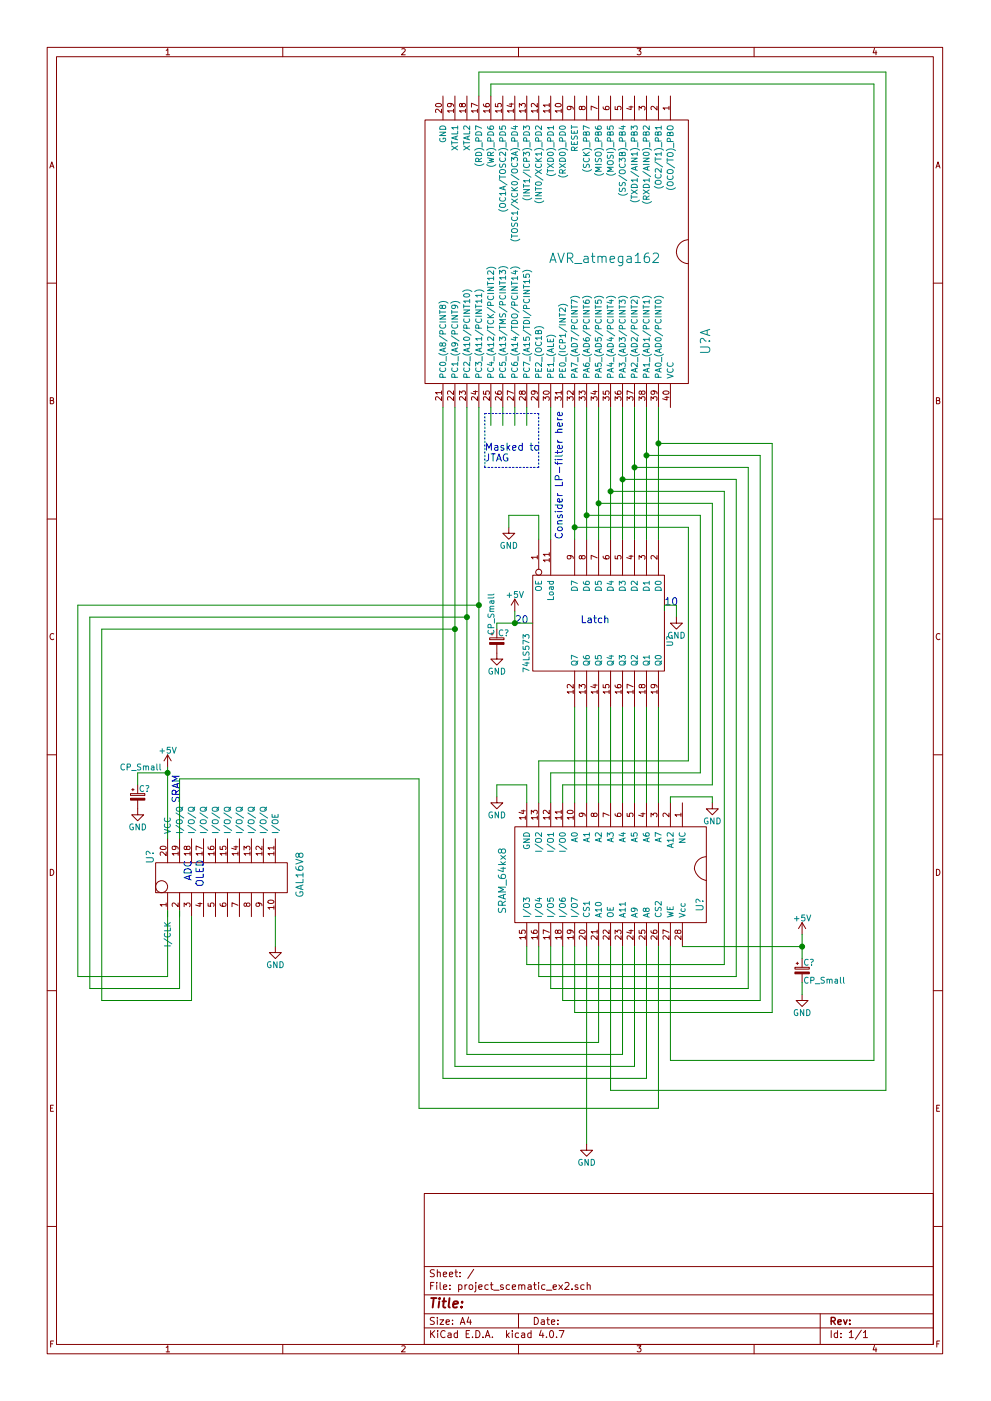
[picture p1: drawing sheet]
<svg xmlns="http://www.w3.org/2000/svg" width="210mm" height="297mm" viewBox="0 0 210 297" stroke-linecap="round" stroke-linejoin="round" font-family="sans-serif">
<g fill="none" stroke="#840000" stroke-width=".21">
<path d="M10 10h190v277h-190zM12 12h186v273.1h-186zM35.3 10.7l.3-.4v1.3M35.3 11.6h.7M60 10v2M85.2 10.4l.5-.1 .3 .4-.8 .9h.8M110 10v2M135.2 10.3h.8l-.4 .5 .3 .1 .1 .2-.1 .4-.2 .1-.5-.1M160 10v2M185.5 10.2l-.3 1h.8M185.9 10.8v.8M10.6 35.6l.4-1.3 .4 1.3"/>
<path d="M10.7 35.2h.6M90.2 25.4h55.8v55.9h-55.8zM92.5 22.1a.76 .76 0 0 1 1.2 .3 .74 .74 0 0 1-1.3-.2zM93.7 23.2v.7l-.9-.7-.4 .2 .1 .5M94 20.4v5M95.5 21.9l.2 .3v.3l-.7 .1-.1-.4 .3-.3 .7 .1 .3 .3v.2M96.2 23.5h-1.3l.4 .4M96.2 23.2v.7M96.5 20.4v5M98 22.2l.3-.3 .3 .1 .2 .2-.1 .3-.4 .1-.2-.1-.2-.5h-.3l-.1 .5 .3 .1 .2-.2M98.8 23.5h-1.3l.3 .4M98.8 23.2v.7"/>
<path d="M99.1 20.4v5M101.3 23.5h-1.3l.4 .4M101.3 22.4l-1.3-.5v.8M101.3 23.2v.7M101.6 20.4v5M102.6 22.1v.3l.3 .2h.7l.2-.2-.1-.4-.6 .1-.1 .3 .3 .2M103.8 23.5h-1.2l.3 .4M103.8 23.2v.7M104.1 20.4v5M105.1 22v.6h.6v-.6h.5l.2 .2-.2 .4M106.4 23.5h-1.3l.4 .4M106.4 23.2v.7"/>
<path d="M106.7 20.4v5M108.1 22.1h.8M108.5 21.9v.7l-.9-.2M108.9 23.5h-1.3l.4 .4M108.9 23.2v.7M109.2 20.4v5M110.2 22.7v-.8l.5 .5 .1-.4h.5l.2 .2-.2 .5M111.5 23.5h-1.3l.3 .4M111.5 23.2v.7M111.8 20.4v5M114 23.5h-1.3l.4 .4M114 21.9v.8l-.9-.8-.4 .3 .1 .4"/>
<path d="M114 23.2v.7M114.3 20.4v5M116.5 23.5h-1.2l.3 .4M116.5 22.3h-1.2l.3 .3M116.5 21.9v.7M116.5 23.2v.7M116.8 20.4v5M117.9 22.1a.76 .76 0 0 1 1.2 .3 .74 .74 0 0 1-1.3-.2zM119.1 23.5h-1.3l.4 .4M119.1 23.2v.7M119.4 20.4v5M120.9 22.5l.2 .3v.4h-.7l-.1-.4 .3-.3 .7 .1 .3 .3v.3"/>
<path d="M121.9 20.4v5M123.4 22.8l.3-.3 .3 .1 .2 .2-.2 .4-.3 .1-.2-.1-.2-.6h-.3l-.1 .6 .3 .1 .2-.3M124.5 20.4v5M126.7 23l-1.3-.5v.8M127 20.4v5M128 22.7v.3l.3 .2 .7 .1 .2-.3-.1-.4-.6 .1-.1 .3 .3 .3M129.5 20.4v5M130.5 22.6v.6l.6 .1v-.7h.5l.2 .2-.2 .5M132.1 20.4v5M133.5 22.7h.8M133.9 22.5v.8l-.9-.3M134.6 20.4v5"/>
<path d="M135.6 23.3v-.8l.5 .5 .1-.4h.5l.2 .2-.2 .5M137.2 20.4v5M139.4 22.5v.8l-.9-.8-.4 .3 .1 .5M139.7 20.4v5M141.9 22.9h-1.2l.3 .4M141.9 22.5v.8M142.2 20.4v5M198.6 35.6l.4-1.3 .4 1.3M198.7 35.2h.6M146 50.8a2.53 2.53 0 0 0-2.5 2.6 2.53 2.53 0 0 0 2.5 2.5M10 60h2M198 60h2"/>
<path d="M10.7 84.9l.5-.1 .1-.4-.6-.1v1.3h.5l.2-.4-.3-.3M93.7 84.1v.8l-.9-.8-.4 .2 .1 .5M93.7 83.2h-1.3l.4 .4M93.7 82.9v.7M94 81.3v5.1M96.2 84.1v.8l-.9-.8-.4 .2 .1 .5M96.2 82.9v.8l-.9-.8-.4 .2 .1 .5M96.5 81.3v5.1M97.5 83.7v-.8l.5 .4 .1-.4h.5l.2 .2-.2 .6M98.8 84.1v.8l-1-.8-.3 .2 .1 .5M99.1 81.3v5.1M100.4 83h.9"/>
<path d="M100.9 82.8v.8l-1-.3M101.3 84.1v.8l-.9-.8-.4 .2 .1 .5M101.6 81.3v5.1M102.6 82.9v.7h.5v-.7h.6l.1 .2-.1 .5M103.8 84.1v.8l-.9-.8-.3 .2 .1 .5M104.1 81.3v5.1M105.1 83l.1 .4 .2 .2h.7l.3-.2-.2-.5-.6 .1v.4l.2 .2M106.4 84.1v.8l-.9-.8-.4 .2 .1 .5M106.7 81.3v5.1M108.9 84.1v.8l-.9-.8-.4 .2 .1 .5M108.9 83.4l-1.3-.6v.9M109.2 81.3v5.1"/>
<path d="M110.7 83.1l.3-.2h.3l.2 .2-.2 .5h-.3l-.2-.1-.2-.6h-.3l-.1 .6 .3 .1 .2-.2M111.5 84.1v.8l-1-.8-.3 .2 .1 .5M111.8 81.3v5.1M113.3 82.9l.2 .2-.1 .4-.6 .1-.1-.5 .3-.2h.7l.3 .3v.3M114 84.1v.8l-.9-.8-.4 .2 .1 .5M114.3 81.3v5.1M115.3 84.9v-.8l.4 .4 .1-.3h.6l.1 .1-.1 .6M115.3 83.1a.76 .76 0 0 1 1.2 .2 .74 .74 0 0 1-1.2-.1zM116.8 81.3v5.1M117.8 84.9v-.8l.5 .4 .1-.3h.5l.2 .1-.2 .6M119.1 83.2h-1.3l.4 .4M119.1 82.9v.7"/>
<path d="M119.4 81.3v5.1M120.3 84.9v-.8l.5 .4 .1-.3h.6l.1 .1-.1 .6M121.6 82.9v.8l-.9-.8-.4 .2 .1 .5M121.9 81.3v5.1M122.9 84.9v-.8l.5 .4 .1-.3h.5l.2 .1-.2 .6M122.9 83.7v-.8l.5 .4 .1-.4h.5l.2 .2-.2 .6M124.5 81.3v5.1M125.4 84.9v-.8l.5 .4 .1-.3h.6l.1 .1-.1 .6M125.8 83h.9M126.3 82.8v.8l-1-.3M127 81.3v5.1M128 84.9v-.8l.4 .4 .1-.3h.6l.1 .1-.1 .6"/>
<path d="M128 82.9v.7h.5v-.7h.6l.1 .2-.1 .5M129.5 81.3v5.1M130.5 84.9v-.8l.5 .4 .1-.3h.5l.2 .1-.2 .6M130.5 83l.1 .4 .2 .2h.7l.3-.2-.2-.5-.6 .1v.4l.2 .2M132.1 81.3v5.1M133 84.9v-.8l.5 .4 .1-.3h.6l.1 .1-.1 .6M134.3 83.4l-1.3-.6v.9M134.6 81.3v5.1M135.6 84.9v-.8l.5 .4 .1-.3h.5l.2 .1-.2 .6M136.1 83.1l.3-.2h.3l.2 .2-.1 .4-.4 .1-.2-.1-.2-.6h-.3l-.1 .6 .3 .1 .2-.2M137.2 81.3v5.1M138.1 84.9v-.8l.5 .4 .1-.3h.6l.1 .1-.1 .6"/>
<path d="M138.7 82.9l.2 .2-.1 .4-.6 .1-.1-.5 .3-.2h.7l.3 .3v.3M139.7 81.3v5.1M140.7 83.1a.76 .76 0 0 1 1.2 .2 .74 .74 0 0 1-1.2-.1zM141.1 84.2h.8M141.5 84.1v.7l-.9-.3M142.2 81.3v5.1M198.7 84.9l.5-.1 .1-.4-.6-.1v1.3h.5l.2-.4-.3-.3M10 110h2M107.9 111.8v1.3h1.3l-1.3 1.2-1.2-1.2h1.2M114 118.1h-1.3l.4 .4M114 117.8v.7M114.3 114.3v6.4"/>
<path d="M116.5 118.8h-1.2l.3 .3M116.5 117.5h-1.2l.3 .4M116.5 117.2v.7M116.5 118.4v.7M116.8 114.3v7.7M120.9 117.8l.2 .2v.4l-.7 .1-.1-.5 .3-.2h.7l.3 .3v.3M121.9 114.3v7.7M123.4 118l.3-.2h.3l.2 .2-.2 .5h-.3l-.2-.1-.2-.6h-.3l-.1 .6 .3 .1 .2-.2M124.5 114.3v7.7M126.7 118.3l-1.3-.6v.9M127 114.3v7.7M128 117.9v.4l.3 .2h.7l.2-.2-.1-.5-.6 .1-.1 .4 .3 .2"/>
<path d="M129.5 114.3v7.7M130.5 117.8v.7h.6v-.7h.5l.2 .2-.2 .5M132.1 114.3v7.7M133.5 117.9h.8M133.9 117.7v.8l-.9-.3M134.6 114.3v7.7M135.6 118.6v-.8l.5 .4 .1-.4h.5l.2 .2-.2 .6M137.2 114.3v7.7M139.4 117.8v.8l-.9-.8-.4 .2 .1 .5M139.7 114.3v7.7M198 110h2M11.4 134.4a.58 .58 0 0 0-.8 .6 .58 .58 0 0 0 .8 .5"/>
<path d="M103.9 135.2h3v.4h-3zM104.1 134.4h.5M104.4 134.1v.6M105.4 136.6v3.1h1.3l-1.3 1.3-1.3-1.3h1.3M105.4 133.4v1.8M109.2 127v2.6M109.2 127l-.7 1.3M109.2 127l.8 1.3M113 122h28v20.3h-28zM143.5 130.8v1.3h1.3l-1.3 1.3-1.3-1.3h1.3M199.4 134.4a.58 .58 0 0 0-.8 .6 .58 .58 0 0 0 .8 .5M121.6 146.7h-1.3l.4 .4"/>
<path d="M121.6 145.1v.8l-.9-.8-.4 .3 .1 .4M121.6 146.3v.8M121.9 142.3v7.6M122.9 145.9v-.8l.5 .5 .1-.4h.5l.2 .2-.2 .5M124.2 146.7h-1.3l.3 .4M124.2 146.3v.8M124.5 142.3v7.6M125.8 145.2h.9M126.3 145.1v.7l-1-.2M126.7 146.7h-1.3l.4 .4M126.7 146.3v.8M127 142.3v7.6"/>
<path d="M128 145.2v.6h.5v-.6h.6l.1 .2-.1 .4M129.2 146.7h-1.2l.3 .4M129.2 146.3v.8M129.5 142.3v7.6M130.5 145.2l.1 .4 .2 .2h.7l.3-.2-.2-.4h-.6v.4l.2 .2M131.8 146.7h-1.3l.4 .4M131.8 146.3v.8M132.1 142.3v7.6M134.3 146.7h-1.3l.4 .4M134.3 145.6l-1.3-.5v.8M134.3 146.3v.8M134.6 142.3v7.6"/>
<path d="M136.1 145.4l.3-.3 .3 .1 .2 .2-.1 .3-.4 .1-.2-.1-.2-.5h-.3l-.1 .5 .3 .1 .2-.2M136.9 146.7h-1.3l.3 .4M136.9 146.3v.8M137.2 142.3v7.6M138.7 145.1l.2 .3-.1 .3-.6 .1-.1-.4 .3-.3 .7 .1 .3 .3v.2M139.4 146.7h-1.3l.4 .4M139.4 146.3v.8M139.7 142.3v7.6M10 160h2M27.7 168.3h3v.3h-3zM27.9 167.4h.5M28.2 167.2v.5"/>
<path d="M29.2 169.6v3.2h1.3l-1.3 1.2-1.3-1.2h1.3M29.2 166.4v1.9M34 179.6a.76 .76 0 0 1 1.3 .2 .74 .74 0 0 1-1.3-.1zM35.6 160.1v2.5M35.6 177.8v5.1M35.6 160.1l-.8 1.2M35.6 160.1l.7 1.2M37.1 179.4l.2 .2-.1 .4-.6 .1-.1-.5 .3-.2 .7 .1 .3 .3v.2M38.1 177.8v5.1M39.6 179.6l.3-.2 .3 .1 .1 .1v.4l-.4 .1-.3-.1-.1-.5h-.3l-.1 .5 .3 .1 .2-.2M40.6 177.8v5.1M42.9 179.9l-1.3-.5v.8"/>
<path d="M43.2 177.8v5.1M44.1 179.5l.1 .4 .2 .2h.8l.2-.2-.1-.4h-.6l-.1 .4 .3 .2M45.7 177.8v5.1M46.7 179.5v.6h.6v-.6h.5l.2 .1-.2 .5M48.3 177.8v5.1M49.6 179.5h.9M50.1 179.4v.7l-1-.3M50.8 177.8v5.1M53.3 177.8v5.1M55.6 179.4v.8l-.9-.8-.4 .2 .1 .5M55.9 177.8v5.1M58.1 179.8h-1.3l.4 .3"/>
<path d="M58.1 179.4v.7M58.4 177.8v5.1M105.4 168.9v1.3h1.3l-1.3 1.3-1.3-1.3h1.3M109.2 175.3h40.7v20.3h-40.7zM110.6 171.9h.9M111 171.7v.8l-.9-.3M111.5 173.4h-1.3l.3 .3M111.5 173v.7M111.8 170.2v5.1M112.7 172.6v-.8l.5 .4 .1-.4h.6l.1 .2-.1 .6M114 173.4h-1.3l.4 .3M114 173v.7"/>
<path d="M114.3 170.2v5.1M116.5 173.4h-1.2l.3 .3M116.5 171.8v.8l-.9-.8-.3 .2 .1 .5M116.5 173v.7M116.8 170.2v5.1M119.1 173.4h-1.3l.4 .3M119.1 172.1h-1.3l.4 .4M119.1 171.8v.7M119.1 173v.7M119.4 170.2v5.1M120.4 172a.76 .76 0 0 1 1.2 .2 .74 .74 0 0 1-1.3-.1zM121.6 173.4h-1.3l.4 .3"/>
<path d="M121.6 173v.7M121.9 170.2v5.1M123.4 172.4l.3 .2-.1 .4-.6 .1-.1-.5 .2-.2 .8 .1 .3 .3v.2M124.5 170.2v5.1M126 172.6l.2-.2 .4 .1 .1 .1-.1 .4-.4 .1-.2-.1-.2-.5h-.3v.5l.2 .1 .3-.2M127 170.2v5.1M129.2 172.9l-1.2-.5v.8M129.5 170.2v5.1M130.5 172.5l.1 .4 .2 .2h.7l.3-.2-.2-.4h-.6v.4l.2 .2M132.1 170.2v5.1M133 172.5v.6h.6v-.6h.6l.1 .1-.1 .5M134.6 170.2v5.1"/>
<path d="M136 172.5h.9M136.4 172.4v.7l-.9-.3M137.2 170.2v5.1M138.1 173.2v-.8l.5 .4 .1-.3h.6l.1 .1-.1 .6M139.7 170.2v5.1M141.9 172.4v.8l-.9-.8-.3 .2 .1 .5M142.2 170.2v5.1M144.5 172.8h-1.3l.4 .3M144.5 172.4v.7M144.8 170.2v5.1M151.1 170.2v1.3h1.3l-1.3 1.3-1.2-1.3h1.2M198 160h2"/>
<path d="M10.7 184.3a.65 .65 0 0 1 .7 .7 .65 .65 0 0 1-.7 .6zM33 182.9h28v6.4h-28zM35.3 191.8h-1.3l.3 .4M35.3 180.6v.8l-1-.8-.3 .3 .1 .4M35.3 191.5v.7M35.6 189.3v5M37.8 191.5v.7l-.9-.7-.4 .2 .1 .5M37.8 181h-1.3l.4 .3M37.8 180.6v.7M38.1 189.3v5M39.1 192.2v-.7l.4 .4 .1-.4h.6l.1 .2-.1 .5M40.3 181h-1.2l.3 .3"/>
<path d="M40.3 180.6v.7M40.6 189.3v5M42 191.6h.9M42.4 191.4v.8l-.9-.3M42.9 181h-1.3l.4 .3M42.9 180.6v.7M43.2 189.3v5M44.1 191.5v.6l.6 .1v-.7h.6l.1 .2-.1 .5M45.4 181h-1.3l.4 .3M45.4 180.6v.7M45.7 189.3v5M46.7 191.6v.3l.3 .2 .7 .1 .3-.3-.2-.4-.6 .1v.3l.2 .3"/>
<path d="M48 181h-1.3l.3 .3M48 180.6v.7M48.3 189.3v5M50.5 191.9l-1.3-.5v.8M50.5 181h-1.3l.4 .3M50.5 180.6v.7M50.8 189.3v5M51.8 180.2v-.8l.4 .4 .1-.3h.6l.1 .1-.1 .6M52.3 191.7l.3-.2h.3l.1 .2-.1 .4-.3 .1-.3-.1-.1-.6h-.3v.6l.2 .1 .2-.3M53 181h-1.2l.3 .3M53 180.6v.7M53.3 189.3v5"/>
<path d="M54.8 191.5l.3 .2-.1 .4h-.6l-.1-.4 .2-.2h.8l.3 .3v.3M55.6 181h-1.3l.4 .3M55.6 180.6v.7M55.9 189.3v5M56.9 191a.69 .69 0 0 1 1.2 .3 .74 .74 0 0 1-1.3-.2zM58.1 192.4h-1.3l.4 .4M58.1 181h-1.3l.4 .3M58.1 180.6v.7M58.1 192.1v.7M58.4 189.3v5M110.2 197.2v.7h.6v-.7h.5l.2 .2-.2 .5M111.5 198.8h-1.3l.3 .3"/>
<path d="M111.5 198.4v.7M111.8 195.6v5.1M112.7 197.3l.1 .4 .2 .2h.7l.3-.2-.1-.5-.6 .1-.1 .4 .2 .2M114 198.8h-1.3l.4 .3M114 198.4v.7M114.3 195.6v5.1M116.5 198.8h-1.2l.3 .3M116.5 197.7l-1.2-.6v.9M116.5 198.4v.7M116.8 195.6v5.1M118.3 197.4l.3-.2h.3l.2 .2-.1 .4-.4 .1-.2-.1-.2-.6h-.3v.7h.2l.2-.2M119.1 198.8h-1.3l.4 .3"/>
<path d="M119.1 198.4v.7M119.4 195.6v5.1M120.9 197.2l.2 .2v.4l-.7 .1-.1-.5 .3-.2h.7l.3 .3v.3M121.6 198.8h-1.3l.4 .3M121.6 198.4v.7M121.9 195.6v5.1M122.9 197.4a.76 .76 0 0 1 1.3 .2 .74 .74 0 0 1-1.3-.1zM124.2 198.4v.8l-1-.8-.3 .2 .1 .5M124.5 195.6v5.1M126.7 198.4v.8l-.9-.8-.4 .2 .1 .5M126.7 197.5h-1.3l.4 .4M126.7 197.2v.7"/>
<path d="M127 195.6v5.1M129.2 198.4v.8l-.9-.8-.3 .2 .1 .5M129.2 197.2v.8l-.9-.8-.3 .2 .1 .5M129.5 195.6v5.1M130.5 198v-.8l.5 .4 .1-.4h.5l.2 .2-.2 .6M131.8 198.4v.8l-.9-.8-.4 .2 .1 .5M132.1 195.6v5.1M133.5 197.3h.8M133.9 197.1v.8l-.9-.3M134.3 198.4v.8l-.9-.8-.4 .2 .1 .5M134.6 195.6v5.1M135.6 197.2v.7h.6v-.7h.5l.2 .2-.2 .5"/>
<path d="M136.9 198.4v.8l-1-.8-.3 .2 .1 .5M137.2 195.6v5.1M138.1 197.3l.1 .4 .2 .2h.7l.3-.2-.1-.5-.6 .1-.1 .4 .2 .2M139.4 198.4v.8l-.9-.8-.4 .2 .1 .5M139.7 195.6v5.1M141.9 198.4v.8l-.9-.8-.3 .2 .1 .5M141.9 197.7l-1.2-.6v.9M142.2 195.6v5.1M143.7 197.4l.3-.2h.3l.2 .2-.1 .4-.4 .1-.2-.1-.2-.6h-.3v.7h.2l.2-.2M144.5 198.4v.8l-.9-.8-.4 .2 .1 .5M144.8 195.6v5.1M147.3 184.2a3.3 3.3 0 0 0 2.6 2.5"/>
<path d="M149.9 181.6a2.56 2.56 0 0 0-2.6 2.6M170.2 195.6l-.8 1.3M170.2 195.6v2.6M170.2 195.6l.7 1.3M198.7 184.3a.65 .65 0 0 1 .7 .7 .65 .65 0 0 1-.7 .6zM10 210h2M58.4 200.7v1.3h1.3l-1.3 1.2-1.3-1.2h1.3M168.7 205.1h3v.4h-3zM168.9 204.3h.5M169.2 204v.5M170.2 210.9v1.2h1.2l-1.2 1.3-1.3-1.3h1.3M170.2 203.2v1.9"/>
<path d="M170.2 206.5v1.8M198 210h2M10.7 234.9h.5M11.3 234.3h-.6v1.3h.6M198.7 234.9h.5M199.3 234.3h-.6v1.3h.6M90 253h108v32.1h-108zM124.5 242.6v1.3h1.2l-1.2 1.2-1.3-1.2h1.3M10 260h2M90 278.5h108M90 274.5h108M90 268.5h108"/>
<path d="M91.4 272.6h.5M92.1 271.9h-.7v1.5M92.2 279.4l-.6-.1-.3 .3 .1 .3 .7 .3v.5l-.2 .1-.6-.1M92.2 269.3l-.6-.1-.3 .3 .1 .3 .7 .3v.5l-.2 .1-.6-.1M92.7 271.9v.1M92.7 272.4v1M92.8 279.3v.2M92.8 269.8l.2-.1 .4 .1v.9M92.8 269.2v1.5M92.8 279.8v1M93.3 279.8h.8l-.8 1h.8M93.4 271.9v1.3l.2 .2"/>
<path d="M94.1 270.2l.7-.1-.1-.3-.4-.1-.2 .2v.7h.6M94.1 272.9l.7-.1-.1-.3-.4-.1-.2 .2 .1 .7h.5M95.4 270.2l.7-.1-.1-.3-.4-.1-.2 .2v.7h.6M95.5 273.3v.1M95.5 272.5v.1M96 279.9v.1M96.5 269.7h.6M96.7 269.2v1.3l.4 .2M97.3 272.5l.4-.1 .3 .3-.1 .6h-.6M97.3 272.4v1.5M97.6 270.6v.1M97.6 269.8v.1"/>
<path d="M98.7 272.4v1M99.1 272.4l-.4 .3M99.4 279.2l-.3 1.1h.9M99.6 272.5l.2-.1 .4 .1 .1 .6-.1 .2-.4 .1-.2-.1zM99.8 279.8v1M100.5 269.1l-1.3 2M100.9 272.4v1.3l-.2 .2M100.9 271.9v.1M101.6 272.9l.7-.1-.1-.3-.4-.1-.2 .2 .1 .7h.5M103.6 272.5l-.5-.1-.2 .3v.6l.2 .1 .5-.1M104 272.4h.6M104.2 271.9v1.3l.4 .2"/>
<path d="M104.7 273.5h1.2M106.8 272.5l-.4-.1-.2 .2v.2l.6 .2v.3h-.6M108.1 272.5l-.4-.1-.3 .3 .1 .6 .2 .1 .4-.1M108.7 272.9l.7-.1-.1-.3-.4-.1-.2 .2 .1 .7h.5M110 278.5v3M110.1 272.5l.2-.1 .3 .1 .1 .9M110.1 272.4v1M110.7 272.6l.2-.2 .4 .1 .1 .9M112.1 272.5h.5l.1 .9M112.7 272.8l-.7 .2 .2 .4 .5-.1M113.2 272.4h.6M113.4 279.3a.76 .76 0 0 1 .8 .8 .76 .76 0 0 1-.8 .7z"/>
<path d="M113.4 271.9v1.3l.4 .2M114.3 271.9v.1M114.3 272.4v1M114.9 279.9h.5l.1 .9M115.6 272.5l-.4-.1-.3 .3 .1 .6 .2 .1 .4-.1M115.9 273.5h1.2M116 279.8h.6M116.2 279.3v1.3l.4 .2M117.3 272.9l.8-.1-.1-.3-.4-.1-.3 .2 .1 .7h.6M118.4 279.9v.1M118.6 272.4l.8 1M119.4 272.4l-.8 1"/>
<path d="M119.9 272l.5-.1 .3 .4-.9 1.1h.9M121.4 273.3v.1M122.6 272.5l-.4-.1-.2 .2 .1 .2 .5 .2v.3h-.6M123.9 272.5l-.4-.1-.3 .3 .1 .6 .2 .1 .4-.1M124.6 272.5l.2-.1 .4 .1v.9M124.6 271.9v1.5M174 278.5v6.6M198 260h2M10.7 284.9h.5M11.4 284.3h-.7v1.3M35.3 285.7l.3-.4v1.3M35.3 286.6h.7"/>
<path d="M60 285.1v1.9M85.2 285.4l.5-.1 .3 .4-.8 .9h.8M90 281.5h108M91.4 282.1v1.5M91.6 282.7l.6 .9M92.2 282.1l-.8 .9M92.9 282.1v.2M92.9 282.6v1M94.4 282.3a.71 .71 0 0 0-1 .5 .71 .71 0 0 0 .8 .8l.2-.1M94.6 280.3l.8-.1-.1-.3-.4-.1-.3 .2 .1 .7h.6M95.1 282.7h.6v.9M95.7 283l-.7 .2 .2 .4 .5-.1"/>
<path d="M96 280.7v.1M97.1 282.7l-.5-.1-.3 .3 .1 .6 .2 .1 .5-.1M97.1 282.1v1.5M97.7 280.8l.4-1.5 .6 1.5M97.8 280.4h.7M98.9 282.8h.5M99.6 282.1h-.7v1.5h.7M100.3 283.5v.1M101 282.1a.76 .76 0 0 1 .8 .8 .76 .76 0 0 1-.8 .7zM102.5 283.5v.1M103 283.6l.5-1.5 .5 1.5M103.1 283.2h.7"/>
<path d="M104.5 283.5v.1M107.5 282.1v1.5M107.6 283l.5 .6M108.1 282.6l-.6 .6M108.7 282.1v.2M108.7 282.6v1M110 285.1v1.9M110 282.7l-.4-.1-.3 .3 .1 .6 .2 .1 .4-.1M110.7 282.7h.6v.9M111.3 283l-.7 .2 .2 .4 .5-.1M112.7 282.7l-.5-.1-.2 .3v.6l.2 .1 .5-.1M112.7 282.1v1.5"/>
<path d="M114.8 282l-.3 1.1h.9M115.2 282.6v1M115.5 280.2l-.7 .3 .2 .3 .5-.1M116 283.5v.1M116.7 282.3l.2-.2a.8 .8 0 0 1 .6 .8 .8 .8 0 0 1-.6 .7l-.3-.6zM117 280.3l.7-.1v-.3l-.5-.1-.2 .2 .1 .7h.6M118.1 283.5v.1M118.4 280.7v.1M118.6 282.1h1.1l-.7 1.5M135.2 285.3h.8l-.4 .5 .3 .1 .1 .2-.1 .4-.2 .1-.5-.1M160 285.1v1.9M176.4 282.1v1.5"/>
<path d="M177.7 282.7l-.4-.1-.3 .3 .1 .6 .2 .1 .4-.1M177.7 282.1v1.5M178.4 283.5v.1M178.4 282.7v.1M180.2 282.5l.4-.4v1.5M180.2 283.6h.9M182.8 282l-1.3 2M183.2 282.5l.4-.4v1.5M183.2 283.6h.8M185.5 285.3l-.3 .9h.8M185.9 285.8v.8M198.8 284.9h.4"/>
<path d="M199.4 284.3h-.6v1.3"/>
<circle cx="114.3" cy="121.3" r=".63"/>
<circle cx="34.3" cy="188" r="1.27"/>
</g>
<path d="M179 279.8l.3 1 .4-1M180.3 279.9v.1M176.4 280.1l.7-.1 .1-.2-.1-.3-.2-.2h-.5v1.5M176.7 280.1l.5 .7M177.8 280.3l.7-.1-.1-.3-.4-.1-.2 .2 .1 .7h.5M180.3 280.7v.1" fill="none" stroke="#840000" stroke-width=".3"/>
<path d="M91.5 275.2h1.1M92 275.2l-.2 2M93.2 275.9l-.2 1.3M93.3 275.2l-.1 .2 .2-.1-.1-.1-.1 .2M93.9 275.9h.7M94.2 275.2l-.2 1.7 .1 .2 .4 .1M95.4 275.2l-.2 1.7 .2 .3M96.2 276.6l1-.2-.1-.4-.6-.1-.3 .3v.9h.8M97.9 277v.2M98.1 276l-.1 .2-.1-.1 .2-.1-.1 .2" fill="none" stroke="#840000" stroke-width=".41"/>
<g fill="none" stroke="#008484" stroke-width=".21">
<path d="M93.3 28h1.3l-1.3 .7h1.3M93.3 29.3a.59 .59 0 0 0 .6 .8 .59 .59 0 0 0 .6-.8h-.5v.2M93.3 26.9a.69 .69 0 0 1 .8-.2 .69 .69 0 0 1 .5 .7h-1.3zM95.8 29.9v.7M95.8 30.3h1.3M95.8 30.9l1.3 .9M96.7 28.9v.6M97.1 28.8l-1.3 .4 1.3 .5M97.1 27.8v.6h-1.3M97.1 27.1h-1.3l.4 .3M97.1 26.7v.7M97.1 30.9l-1.3 .9"/>
<path d="M98.4 29.9v.7M98.4 30.9l1.2 .9M98.4 30.3h1.2M99.3 28.9v.6M99.6 28.8l-1.2 .4 1.2 .5M99.6 27.8v.6h-1.2M99.6 26.7v.8l-.9-.8-.3 .2 .1 .5M99.6 30.9l-1.2 .9M100.7 34.7a1.51 1.51 0 0 0 2 0M100.7 31.8a1.51 1.51 0 0 1 2 0M101 32.5a.69 .69 0 0 1 .7-.2 .69 .69 0 0 1 .5 .7h-1.3zM101 28.2a.69 .69 0 0 1 .7-.2 .69 .69 0 0 1 .5 .6h-1.3z"/>
<path d="M101.6 34.3l-.1-.7h-.5l-.1 .7h1.3M101.6 29.9l-.1-.6-.5-.1-.1 .7h1.3M102.2 27.2l-1.3-.5v.8M102.2 33.5l-.6 .4M102.3 30.2v1M103.3 34.9a1.51 1.51 0 0 0 1.9 0M103.3 31.8a1.51 1.51 0 0 1 1.9 0M103.5 33.5l1.2 .3-.9 .2 .9 .3-1.2 .3M103.5 26.8v.4l.3 .2h.7l.2-.2-.1-.4h-.6l-.1 .4 .3 .2M103.5 28.2a.69 .69 0 0 1 .8-.2 .69 .69 0 0 1 .4 .6h-1.2zM104.1 33l-.1-.6-.4-.1-.1 .7h1.2M104.1 29.9l-.1-.6-.4-.1-.1 .7h1.2"/>
<path d="M104.7 32.3l-.6 .4M104.8 30.2v1M105.8 31.8a1.51 1.51 0 0 1 1.9 0M105.9 38.1l1.7 1.1M106 26.8v.6h.6v-.6h.5l.2 .1-.2 .5M106 37.2v.7M106 37.5h1.3M106 36.1l.8-.1a.42 .42 0 0 1 .4 .2 .42 .42 0 0 1 0 .4l-.4 .2-.6-.1-.2-.2zM106 34.8v.6h.5a.54 .54 0 0 1 .6-.6l.2 .2-.1 .5M106 28.2a.69 .69 0 0 1 .8-.2 .69 .69 0 0 1 .5 .6h-1.3zM106.1 33.5a.56 .56 0 0 0 .5 .8 .56 .56 0 0 0 .5-.8M106.7 29.9l-.1-.6-.5-.1-.1 .7h1.3"/>
<path d="M106.9 39.6v.6M107.3 39.5l-1.3 .4 1.3 .4M107.3 32.3v.8l-1-.8-.3 .2 .1 .5M107.4 30.2v1M108.3 31.8a1.51 1.51 0 0 1 2 0M108.5 37l1.6 1.1M108.5 34.1v-.7l.5 .4 .1-.4h.6l.1 .2-.1 .5M108.5 39.7l.7 .7M108.6 36l.8-.2a.42 .42 0 0 1 .4 .2 .42 .42 0 0 1-.1 .5l-.3 .2-.7-.1-.2-.2zM108.6 28.2a.69 .69 0 0 1 .8-.2 .69 .69 0 0 1 .4 .6h-1.3zM108.6 38.6a.69 .69 0 0 1 1.2 .3 .74 .74 0 0 1-1.3-.1zM108.6 34.6a.56 .56 0 0 0 .6 .7 .56 .56 0 0 0 .5-.7"/>
<path d="M108.9 26.8h.9M109.2 29.9l-.1-.6-.5-.1-.1 .7h1.3M109.4 26.7v.7l-.9-.3M109.4 32.3v.6M109.8 32.1l-1.3 .5 1.3 .4M109.8 39.7l-.7 .5M109.9 30.2v1M110.9 31.8a1.51 1.51 0 0 1 1.9 0M111 36.5l1.6 1.1M111.1 33.1v-.8l.5 .4 .1-.4h.5l.1 .2-.1 .6M111.1 27.5v-.8l.5 .4 .1-.3h.5l.1 .1-.1 .6M111.1 39.1v.7"/>
<path d="M111.1 39.4h1.2M111.1 36.1h1.2M111.1 28.2a.69 .69 0 0 1 .8-.2 .69 .69 0 0 1 .4 .6h-1.2zM111.2 34.8a.56 .56 0 0 0 .5 .7 .56 .56 0 0 0 .5-.7M111.7 34.2v-.6l-.5-.1-.1 .7h1.2M111.7 29.9v-.6l-.5-.1-.1 .7h1.2M112.3 38.3h-1.2l.3 .4M112.3 38v.7M112.4 30.2v1M113.4 31.8a1.51 1.51 0 0 1 2 0M113.5 37.1l1.7 1.1M113.6 39.7v.7"/>
<path d="M113.6 36l1.3 .8M113.6 34.2h1.3M113.6 33.5l.7 .7M113.7 38.7a.76 .76 0 0 1 1.2 .3 .74 .74 0 0 1-1.3-.1zM113.7 28.2a.69 .69 0 0 1 .7-.2 .69 .69 0 0 1 .5 .6h-1.3zM113.7 34.8a.56 .56 0 0 0 .5 .7 .56 .56 0 0 0 .6-.7M114.3 29.9l-.1-.6-.5-.1-.1 .7h1.3M114.9 32.6h-1.3l.4 .4M114.9 26.7v.8l-.9-.8-.4 .2 .1 .5M114.9 36l-1.3 .8M114.9 33.5l-.8 .5M114.9 32.3v.7"/>
<path d="M115 30.2v1M116 36.9a1.51 1.51 0 0 0 1.9 0M116 31.8a1.51 1.51 0 0 1 1.9 0M116.2 35.9v.7M116.2 36.2h1.2M116.2 34.7l1.2 .8M116.2 33.7a.69 .69 0 0 1 .8-.2 .69 .69 0 0 1 .4 .7h-1.2zM116.2 32.4a.76 .76 0 0 1 1.2 .3 .74 .74 0 0 1-1.2-.1zM116.2 28.2a.69 .69 0 0 1 .8-.2 .69 .69 0 0 1 .4 .6h-1.2zM116.8 29.9l-.1-.6-.4-.1-.1 .7h1.2M117.4 27.1h-1.2l.3 .3M117.4 26.7v.7"/>
<path d="M117.4 34.7l-1.2 .8M117.5 30.2v1M118.5 37.2a1.51 1.51 0 0 0 1.9 0M118.5 31.8a1.51 1.51 0 0 1 1.9 0M118.7 34.7l1.3 .8M118.7 33.7a.69 .69 0 0 1 .8-.2 .69 .69 0 0 1 .5 .7h-1.3zM118.7 28.2a.69 .69 0 0 1 .8-.2 .69 .69 0 0 1 .5 .6h-1.3zM118.8 32.4a.69 .69 0 0 1 1.2 .3 .74 .74 0 0 1-1.3-.1zM118.8 26.8a.69 .69 0 0 1 1.2 .3 .74 .74 0 0 1-1.3-.1zM119.4 36.7l-.1-.6-.5-.1-.1 .7h1.3M119.4 29.9l-.1-.6-.5-.1-.1 .7h1.3M120 36l-.6 .4"/>
<path d="M120 34.7l-1.3 .8M120.1 30.2v1M121.2 30v.6h1.3v-.6M121.2 27.6v.7h1.3v-.7M121.2 26.6v.7M121.2 26.9h1.3M121.3 28.8v.6l.4 .1a.54 .54 0 0 1 .7-.6l.1 .1-.1 .5M121.8 27.8v.5M121.8 30.2v.4M121.9 31.9l-.1-.6-.5-.1-.1 .7h1.3M122.5 31.2l-.6 .4M123.6 36a1.51 1.51 0 0 0 1.9 0"/>
<path d="M123.6 31.8a1.51 1.51 0 0 1 1.9 0M123.8 33h1.2M123.8 32.3l.7 .7M123.8 34.8v.6l.5 .1a.54 .54 0 0 1 .6-.6l.1 .1v.5M123.9 33.5a.56 .56 0 0 0 .5 .8 .56 .56 0 0 0 .5-.8M124.4 28.2l.2-.3 .4 .3v.4h-1.2l.1-.6h.4l.1 .6M124.4 29.9v-.6l-.5-.1-.1 .7h1.2M125 27.2l-1.2-.5v.8M125 32.3l-.7 .5M125.1 30.2v1M126.1 36.8a1.51 1.51 0 0 0 2 0M126.1 31.8a1.51 1.51 0 0 1 2 0"/>
<path d="M126.3 26.8l.1 .4 .2 .2h.7l.3-.2-.1-.4h-.7v.4l.2 .2M126.3 34.9h1.3M126.4 33.6v.6l.4 .1a.54 .54 0 0 1 .7-.7l.1 .2-.1 .5M126.4 32.4l.8-.2a.42 .42 0 0 1 .3 .3 .42 .42 0 0 1 0 .4l-.3 .2-.7-.1-.2-.2zM126.9 28.2l.3-.3 .4 .3v.4h-1.3l.1-.6h.4l.1 .6M127 29.9l-.1-.6-.5-.1-.1 .7h1.3M127.6 35.5h-1.3l.9 .4-.9 .4h1.3M127.7 30.2v1M128.7 36.8a1.51 1.51 0 0 0 1.9 0M128.7 31.8a1.51 1.51 0 0 1 1.9 0M128.9 26.8v.6h.5v-.6h.6l.1 .1-.1 .5M128.9 32.3h1.2"/>
<path d="M128.9 34.3l.8-.2a.42 .42 0 0 1 .4 .2 .42 .42 0 0 1-.1 .4l-.3 .2h-.7l-.1-.3zM128.9 32.9v.6h.4a.54 .54 0 0 1 .7-.6l.1 .2-.1 .5M129.4 28.2l.3-.3 .4 .3v.4h-1.2l.1-.6h.3l.1 .6M129.5 29.9l-.1-.6-.4-.1-.1 .7h1.2M130.1 35.5h-1.2l.8 .4-.8 .4h1.2M130.2 30.2v1M131.2 31.8a1.51 1.51 0 0 1 1.9 0M131.3 37.2l1.7 1.1M131.4 34.3v-.8l.5 .5 .1-.4h.5l.2 .2-.2 .5M131.4 39.9v.6h.5a.54 .54 0 0 1 .6-.6l.2 .2-.1 .5M131.4 38.7v.6h.5a.54 .54 0 0 1 .6-.6l.2 .2-.1 .5M131.4 36.2l.8-.2a.42 .42 0 0 1 .4 .2 .42 .42 0 0 1 0 .5l-.4 .1h-.6l-.2-.2z"/>
<path d="M131.5 34.8a.56 .56 0 0 0 .5 .7 .56 .56 0 0 0 .5-.7M131.8 26.8h.9M132 32.5l.2-.2 .5 .2v.5h-1.3l.1-.6h.4l.1 .6M132 28.2l.2-.3 .5 .3v.4h-1.3l.1-.6h.4l.1 .6M132.1 29.9l-.1-.6-.5-.1-.1 .7h1.3M132.2 26.7v.7l-.9-.3M132.8 30.2v1M133.7 31.8a1.51 1.51 0 0 1 2 0M133.9 36.4l1.6 1.1M133.9 33.5h1.3l-1.3 .8h1.3M133.9 27.5v-.8l.5 .4 .1-.3h.6l.1 .1-.1 .6M133.9 34.9h1.3"/>
<path d="M134 39.3a.69 .69 0 0 1 .8-.2 .69 .69 0 0 1 .4 .7h-1.3zM134.5 28.2l.3-.3 .4 .3v.4h-1.3l.1-.6h.4l.1 .6M134.6 29.9l-.1-.6-.5-.1-.1 .7h1.3M134.8 35.4v.6M135.2 38.2h-1.3l.4 .3M135.2 35.3l-1.3 .4 1.3 .4M135.2 32.6h-1.3l.4 .4M135.2 32.3v.7M135.2 37.8v.7M135.3 30.2v1M136.3 31.8a1.51 1.51 0 0 1 1.9 0M136.4 36.4l1.6 1.1"/>
<path d="M136.5 33.5h1.2l-1.2 .8h1.2M136.5 34.9h1.2M136.5 39.3a.69 .69 0 0 1 .8-.2 .69 .69 0 0 1 .4 .7h-1.2zM136.5 32.4a.76 .76 0 0 1 1.2 .3 .74 .74 0 0 1-1.2-.1zM137.1 28.2l.2-.3 .4 .3v.4h-1.2l.1-.6h.4l.1 .6M137.1 29.9v-.6l-.5-.1-.1 .7h1.2M137.4 35.4v.6M137.7 38.2h-1.2l.3 .3M137.7 35.3l-1.2 .4 1.2 .4M137.7 26.7v.8l-.9-.8-.3 .2 .1 .5M137.7 37.8v.7M137.8 30.2v1"/>
<path d="M138.8 39.5a1.51 1.51 0 0 0 2 0M138.8 31.8a1.51 1.51 0 0 1 2 0M138.9 34.3l1.7 1.1M139 33.4v.7M139 33.7h1.3M139.1 38.4l.8-.2a.42 .42 0 0 1 .3 .3 .42 .42 0 0 1 0 .4l-.3 .2-.7-.1-.2-.2zM139.1 37a.56 .56 0 0 0 .5 .8 .56 .56 0 0 0 .6-.8M139.6 28.2l.3-.3 .4 .3v.4h-1.3l.1-.6h.4l.1 .6M139.7 29.9l-.1-.6-.5-.1-.1 .7h1.3M140.3 35.8v.8l-.9-.8-.4 .2 .1 .5M140.3 32.6h-1.3l.4 .4M140.3 27.1h-1.3l.4 .3"/>
<path d="M140.3 26.7v.7M140.3 32.3v.7M140.4 30.2v1M141.4 39.8a1.51 1.51 0 0 0 1.9 0M141.4 31.9a1.51 1.51 0 0 1 1.9 0M141.5 34.5l1.6 1.1M141.6 33.6v.7M141.6 33.9h1.2M141.6 38.7l.8-.2a.42 .42 0 0 1 .4 .3 .42 .42 0 0 1-.1 .4l-.3 .2-.7-.1-.1-.2zM141.6 36.1l.8-.1a.42 .42 0 0 1 .4 .2 .42 .42 0 0 1-.1 .4l-.3 .2-.7-.1-.1-.2zM141.6 32.5l.8-.2a.42 .42 0 0 1 .4 .3 .42 .42 0 0 1-.1 .4l-.3 .2-.7-.1-.1-.2zM141.6 26.9l.8-.2a.42 .42 0 0 1 .4 .2 .42 .42 0 0 1-.1 .4l-.3 .2h-.7l-.1-.3z"/>
<path d="M141.7 37.3a.56 .56 0 0 0 .5 .8 .56 .56 0 0 0 .5-.8M142.1 28.3l.3-.3 .4 .3v.4h-1.2l.1-.6h.3l.1 .6M142.2 30l-.1-.6-.4-.1-.1 .7h1.2M142.9 30.3v1M103.3 57a1.51 1.51 0 0 1 1.9 0M103.5 59.8v.7M104.7 59h-1.2l.3 .4M104.7 57.4v.8l-.9-.8-.3 .3 .1 .5M104.7 58.7v.7M105.8 44.4a1.51 1.51 0 0 0 1.9 0M105.8 56.9a1.51 1.51 0 0 1 1.9 0M106 58.1v-.8l.5 .4 .1-.3h.5l.2 .1-.2 .6"/>
<path d="M106 59.6v.7M106 60h1.3M106 43.3l.8-.2a.42 .42 0 0 1 .4 .3 .42 .42 0 0 1 0 .4l-.4 .2-.6-.1-.2-.2zM106.1 41.9a.56 .56 0 0 0 .5 .8 .56 .56 0 0 0 .5-.8M107.3 41h-1.3l.3 .4M107.3 58.9h-1.3l.3 .3M107.3 40.7v.7M107.3 58.5v.7M108.3 50.7a1.51 1.51 0 0 0 2 0M108.3 57a1.51 1.51 0 0 1 2 0M108.5 43.3l1.6 1.1M108.5 49.7v.7"/>
<path d="M108.5 59.7v.7M108.5 50h1.3M108.5 42.2l1.3 .8M108.5 40.4h1.3M108.6 48.7l.8-.2a.42 .42 0 0 1 .4 .2 .42 .42 0 0 1-.1 .4l-.3 .2h-.7l-.2-.3zM108.6 47.3v.6h.4a.54 .54 0 0 1 .7-.6l.1 .2-.1 .5M108.6 46a.56 .56 0 0 0 .6 .8 .56 .56 0 0 0 .5-.8M108.6 41a.56 .56 0 0 0 .6 .8 .56 .56 0 0 0 .5-.8M108.9 57.5h.9M109.4 57.3v.8l-.9-.3M109.8 45.1h-1.3l.4 .4M109.8 59h-1.3l.4 .3"/>
<path d="M109.8 44.8v.7M109.8 58.6v.7M109.8 42.2l-1.3 .8M110.9 42a1.51 1.51 0 0 0 1.9 0M110.9 57.7a1.51 1.51 0 0 1 1.9 0M111.1 40.2h1.2l-1.2 .7h1.2M111.1 58.2v.6h.6v-.6h.5l.1 .1-.1 .5M111.1 41.5h1.2M112.3 59.7h-1.2l.3 .3M112.3 59.3v.7M113.4 42.6a1.51 1.51 0 0 0 2 0M113.6 40.8h1.3l-1.3 .7h1.3"/>
<path d="M113.6 42.1h1.3M113.6 40h1.3M116.7 55.7l.6-2 .7 2M116.8 55.1h1M118.4 53.7l.6 2 .7-2M120.4 54.7l.9-.1a.55 .55 0 0 0 .2-.5 .55 .55 0 0 0-.3-.4h-.8v2M120.9 54.7l.6 1M121.9 55.9h1.5M123.9 54.4h.8l.1 1.3M124.8 54.8l-.7 .1a.39 .39 0 0 0-.3 .4 .39 .39 0 0 0 .3 .4l.7-.1M125.5 54.3h.7M125.7 53.7v1.7l.5 .3"/>
<path d="M126.9 54.5l.1-.1a.5 .5 0 0 1 .7 .2v1.1M126.9 54.3v1.4M127.7 54.6a.49 .49 0 0 1 .8-.2l.1 1.3M129.4 55l1-.2-.1-.4-.6-.1-.3 .3 .1 1h.8M131.2 41a1.51 1.51 0 0 0 1.9 0M132.1 54.3l-.1 1.8a.52 .52 0 0 1-.7 .1M132.1 54.4l-.6-.1-.3 .4 .1 .8 .2 .2 .6-.1M133.1 54.4h.7l.1 1.3M133.7 42.4a1.51 1.51 0 0 0 2 0M133.9 54.8l-.7 .1a.39 .39 0 0 0-.2 .4 .39 .39 0 0 0 .2 .4l.7-.1M133.9 41.4v.7M133.9 41.8h1.3"/>
<path d="M133.9 40.3l1.3 .8M134.8 54.2l.6-.5v2M134.8 55.7h1.1M135.2 40.3l-1.3 .8M136.3 42.7a1.51 1.51 0 0 0 1.9 0M136.5 40.3l1.2 .8M137.1 42.3v-.7h-.5l-.1 .7h1.2M137.6 53.7a.8 .8 0 0 0-.9 .8l.1 1 .3 .2 .6-.2 .1-.7-.2-.3-.5-.1-.4 .4M137.7 41.5l-.6 .4M137.7 40.3l-1.2 .8M138.6 53.9l.3-.2h.4l.3 .2 .1 .3-.1 .3-1.1 1.2h1.2M93.1 74.9a1.51 1.51 0 0 0 1.9 0"/>
<path d="M93.1 64.3a1.51 1.51 0 0 1 1.9 0M93.2 71.2l1.7 1.1M93.3 66.9h1.3l-1.3 .8h1.3M93.3 68.3h1.3M93.3 65.8v.7M93.3 66.2h1.3M93.3 77a.76 .76 0 0 1 1.3 .2 .74 .74 0 0 1-1.3-.1zM93.4 78a.56 .56 0 0 0 .5 .8 .56 .56 0 0 0 .5-.8M93.4 68.8a.56 .56 0 0 0 .5 .8 .56 .56 0 0 0 .5-.8M93.8 72.9l.3-.2h.3l.2 .2-.2 .4-.3 .1-.2-.1-.2-.6h-.3l-.1 .6 .3 .1 .2-.2M93.8 64.9l.3-.2 .3 .1 .2 .1-.2 .5h-.3l-.2-.1-.2-.5h-.3l-.1 .5 .3 .1 .2-.2M94 80l-.1-.6-.5-.1-.1 .7h1.3"/>
<path d="M94 70.8l-.1-.6-.5-.1-.1 .7h1.3M94.2 73.9v.6M94.6 73.8l-1.3 .4 1.3 .4M94.7 75.6v.9M95.6 74.9a1.51 1.51 0 0 0 2 0M95.6 64.3a1.51 1.51 0 0 1 2 0M95.8 71.2l1.6 1.1M95.8 66.9h1.3l-1.3 .8h1.3M95.8 68.3h1.3M95.8 66.2h1.3M95.8 65.8v.7M95.9 78a.56 .56 0 0 0 .6 .8 .56 .56 0 0 0 .5-.8"/>
<path d="M95.9 68.8a.56 .56 0 0 0 .6 .8 .56 .56 0 0 0 .5-.8M96.4 72.7l.2 .2-.1 .4h-.6l-.1-.4 .3-.2h.7l.3 .3v.3M96.4 64.7l.2 .2-.1 .4-.6 .1-.1-.5 .3-.2 .7 .1 .3 .3v.2M96.5 80l-.1-.6-.5-.1-.1 .7h1.3M96.5 70.8l-.1-.6-.5-.1-.1 .7h1.3M96.7 73.9v.6M97.1 77.2h-1.3l.4 .3M97.1 73.8l-1.3 .4 1.3 .4M97.1 76.8v.7M97.2 75.6v.9M98.2 74.9a1.51 1.51 0 0 0 1.9 0M98.2 61.8a1.51 1.51 0 0 1 1.9 0"/>
<path d="M98.3 70l1.6 1.1M98.4 65.7h1.2l-1.2 .7h1.2M98.4 67h1.2M98.4 64.6v.7M98.4 64.9h1.2M98.4 62.4a.76 .76 0 0 1 1.2 .3 .74 .74 0 0 1-1.2-.1zM98.5 78a.56 .56 0 0 0 .5 .8 .56 .56 0 0 0 .5-.8M98.5 71.6a.69 .69 0 0 1 1.1 .3 .74 .74 0 0 1-1.2-.1zM98.5 67.6a.56 .56 0 0 0 .5 .8 .56 .56 0 0 0 .5-.8M99 80v-.6l-.5-.1-.1 .7h1.2M99 69.6v-.6l-.5-.1-.1 .7h1.2M99.3 73.9v.6"/>
<path d="M99.6 76.8v.8l-.9-.8-.3 .2 .1 .5M99.6 73.8l-1.2 .4 1.2 .4M99.6 73h-1.2l.3 .4M99.6 63.8h-1.2l.3 .4M99.6 63.5v.7M99.6 72.7v.7M99.7 75.6v.9M100.7 74.9a1.51 1.51 0 0 0 2 0M100.7 61.8a1.51 1.51 0 0 1 2 0M100.8 70l1.7 1.1M100.9 77.6v-.8l.5 .4 .1-.4h.6l.1 .2-.1 .6M100.9 65.7h1.3l-1.3 .7h1.3"/>
<path d="M100.9 67h1.3M100.9 64.9h1.3M100.9 64.6v.7M101 78a.56 .56 0 0 0 .5 .8 .56 .56 0 0 0 .6-.8M101 67.6a.56 .56 0 0 0 .5 .8 .56 .56 0 0 0 .6-.8M101.6 80l-.1-.6-.5-.1-.1 .7h1.3M101.6 69.6l-.1-.6-.5-.1-.1 .7h1.3M101.8 73.9v.6M102.2 73.8l-1.3 .4 1.3 .4M102.2 73h-1.3l.4 .4M102.2 71.8h-1.3l.4 .4M102.2 63.8h-1.3l.4 .4"/>
<path d="M102.2 62.6h-1.3l.4 .4M102.2 62.3v.7M102.2 63.5v.7M102.2 71.5v.7M102.2 72.7v.7M102.3 75.6v.9M103.3 74.9a1.51 1.51 0 0 0 1.9 0M103.4 70l1.6 1.1M103.4 65.2l1.6 1.1M103.5 60.9h1.2l-1.2 .7h1.2M103.5 69v.8M103.5 69.4h1.2"/>
<path d="M103.5 67.3h1.2M103.5 66.6l.7 .7M103.5 62.2h1.2M103.5 60.1h1.2M103.6 78a.56 .56 0 0 0 .5 .8 .56 .56 0 0 0 .5-.8M103.6 67.9a.56 .56 0 0 0 .5 .8 .56 .56 0 0 0 .5-.8M103.6 62.8a.56 .56 0 0 0 .5 .7 .56 .56 0 0 0 .5-.7M103.9 76.9h.8M104.1 80l-.1-.6-.4-.1-.1 .7h1.2M104.1 64.8l-.1-.7h-.4l-.1 .7h1.2M104.3 76.7v.8l-.9-.3M104.3 73.9v.6"/>
<path d="M104.7 73.8l-1.2 .4 1.2 .4M104.7 73h-1.2l.3 .4M104.7 71.5v.7l-.9-.7-.3 .2 .1 .5M104.7 72.7v.7M104.7 66.6l-.7 .6M104.8 75.6v.9M105.8 74.9a1.51 1.51 0 0 0 1.9 0M105.9 70l1.7 1.1M105.9 65l1.7 1.1M106 76.8v.7h.6v-.7h.5l.2 .2-.2 .5M106 72.2v-.7l.5 .4 .1-.4h.5l.2 .2-.2 .5M106 60.8h1.3l-1.3 .7h1.3"/>
<path d="M106 69v.8M106 69.4h1.3M106 62.1h1.3M106 66.5v.6l.5 .1a.54 .54 0 0 1 .6-.6l.2 .1-.1 .5M106.1 78a.56 .56 0 0 0 .5 .8 .56 .56 0 0 0 .5-.8M106.1 62.6a.56 .56 0 0 0 .5 .8 .56 .56 0 0 0 .5-.8M106.7 80l-.1-.6-.5-.1-.1 .7h1.3M106.7 64.6l-.1-.6h-.5l-.1 .6h1.3M106.9 73.9v.6M107.3 73.8l-1.3 .4 1.3 .4M107.3 73h-1.3l.3 .4M107.3 67.8h-1.3l.9 .4-.9 .4h1.3"/>
<path d="M107.3 72.7v.7M107.4 75.6v.9M108.3 74.9a1.51 1.51 0 0 0 2 0M108.5 70l1.6 1.1M108.5 65.1l1.6 1.1M108.5 76.9l.1 .4 .2 .2h.8l.2-.2-.1-.5-.6 .1-.1 .4 .2 .2M108.5 60.8h1.3l-1.3 .8h1.3M108.5 69v.8M108.5 69.4h1.3M108.5 62.2h1.3M108.5 60.1h1.3M108.6 68.1a.69 .69 0 0 1 .8-.2 .69 .69 0 0 1 .4 .7h-1.3z"/>
<path d="M108.6 66.7l.8-.1a.42 .42 0 0 1 .4 .2 .42 .42 0 0 1-.1 .4l-.3 .2-.7-.1-.2-.2zM108.6 78a.56 .56 0 0 0 .6 .8 .56 .56 0 0 0 .5-.8M108.6 62.7a.56 .56 0 0 0 .6 .8 .56 .56 0 0 0 .5-.8M108.9 71.6h.9M109.2 80l-.1-.6-.5-.1-.1 .7h1.3M109.2 64.7l-.1-.6-.5-.1-.1 .7h1.3M109.4 71.4v.8l-.9-.3M109.4 73.9v.6M109.8 73.8l-1.3 .4 1.3 .4M109.8 73h-1.3l.4 .4M109.8 72.7v.7M109.9 75.6v.9"/>
<path d="M110.9 74.9a1.51 1.51 0 0 0 1.9 0M111 70l1.6 1.1M111 65.8l1.6 1.1M111.1 71.5v.6l.6 .1v-.7h.5l.1 .2-.1 .5M111.1 61.6h1.2l-1.2 .7h1.2M111.1 60.4v.7M111.1 69v.8M111.1 69.4h1.2M111.1 67.3h1.2M111.1 62.9h1.2M111.1 60.8h1.2M111.1 68.1a.69 .69 0 0 1 .8-.2 .69 .69 0 0 1 .4 .7h-1.2z"/>
<path d="M111.2 78a.56 .56 0 0 0 .5 .8 .56 .56 0 0 0 .5-.8M111.2 63.4a.56 .56 0 0 0 .5 .8 .56 .56 0 0 0 .5-.8M111.7 80v-.6l-.5-.1-.1 .7h1.2M111.7 65.4v-.6h-.5l-.1 .6h1.2M112 73.9v.6M112.3 77.3l-1.2-.6v.9M112.3 73.8l-1.2 .4 1.2 .4M112.3 73h-1.2l.3 .4M112.3 72.7v.7M112.4 75.6v.9M113.4 75a1.51 1.51 0 0 0 2 0M113.4 69.6a1.51 1.51 0 0 1 2 0"/>
<path d="M113.6 78.1v.6h1.3v-.6M113.7 74l.8-.2a.42 .42 0 0 1 .3 .2 .42 .42 0 0 1 0 .4l-.3 .2h-.7l-.2-.3zM113.7 72.5a.56 .56 0 0 0 .5 .8 .56 .56 0 0 0 .6-.8M114.2 70.3l.3-.3 .4 .3v.5h-1.3l.1-.7h.4l.1 .7M114.2 78.3v.4M114.3 80l-.1-.6-.5-.1-.1 .7h1.3M114.9 76.9v.8l-.9-.8-.4 .3 .1 .4M114.9 71.7h-1.3l.4 .3M114.9 71.3v.7M115 75.7v1M116 75a1.51 1.51 0 0 0 1.9 0M116 71.4a1.51 1.51 0 0 1 1.9 0"/>
<path d="M116.2 78.1v.6h1.2v-.6M116.2 71.8v.7h1.2v-.7M116.7 72v.5M116.7 78.3v.4M116.8 80l-.1-.6-.4-.1-.1 .7h1.2M117 74v.6M117.4 77.3h-1.2l.3 .3M117.4 73.9l-1.2 .4 1.2 .4M117.4 72.9v.6h-1.2M117.4 76.9v.7M117.5 75.7v1M118.5 75a1.51 1.51 0 0 0 1.9 0"/>
<path d="M118.5 64.9a1.51 1.51 0 0 1 1.9 0M118.6 69.3l1.7 1.1M118.7 78.1v.6h1.3v-.6M118.7 67.5h1.3l-1.3 .8h1.3M118.7 74.6h1.3M118.7 68.9h1.3M118.7 66.4v.7M118.7 66.8h1.3M118.8 77a.69 .69 0 0 1 1.2 .4 .74 .74 0 0 1-1.3-.2zM118.8 73.2a.56 .56 0 0 0 .5 .8 .56 .56 0 0 0 .5-.8M119.3 78.3v.4M119.4 80l-.1-.6-.5-.1-.1 .7h1.3"/>
<path d="M119.4 72.7l-.1-.6-.5-.1-.1 .7h1.3M120 71.1h-1.3l.3 .4M120 65.3v.8l-1-.8-.3 .2 .1 .5M120 70.8v.7M120.1 75.7v1M121 75.1a1.51 1.51 0 0 0 2 0M121 63.2a1.51 1.51 0 0 1 2 0M121.2 70.1l1.6 1.1M121.2 65.8h1.3l-1.3 .8h1.3M121.2 64.7v.7M121.2 67.2h1.3M121.2 65.1h1.3"/>
<path d="M121.3 73a.69 .69 0 0 1 .8-.2 .69 .69 0 0 1 .4 .7h-1.3zM121.3 67.7a.56 .56 0 0 0 .6 .8 .56 .56 0 0 0 .5-.8M121.9 80l-.1-.6-.5-.1-.1 .7h1.3M121.9 69.7l-.1-.6-.5-.1-.1 .7h1.3M122.1 74.1v.6M122.1 78.2v.6M122.5 78.1l-1.3 .4 1.3 .4M122.5 77.5l-1.3-.6v.9M122.5 74l-1.3 .4 1.3 .4M122.5 72.1l-1.3-.6v.9M122.5 64.1l-1.3-.5v.8M122.6 75.8v.9"/>
<path d="M123.6 75.1a1.51 1.51 0 0 0 1.9 0M123.6 63.2a1.51 1.51 0 0 1 1.9 0M123.7 70.1l1.6 1.1M123.8 77.1v.4l.3 .1 .7 .1 .2-.2-.1-.5-.6 .1v.4l.2 .2M123.8 71.7v.4l.3 .1 .7 .1 .2-.2-.1-.5-.6 .1v.4l.2 .2M123.8 65.8h1.2l-1.2 .8h1.2M123.8 63.7v.4l.3 .2h.7l.2-.2-.1-.4h-.6v.4l.2 .2M123.8 67.2h1.2M123.8 65.1h1.2M123.8 64.7v.7M123.8 73a.69 .69 0 0 1 .8-.2 .69 .69 0 0 1 .4 .7h-1.2zM123.9 67.7a.56 .56 0 0 0 .5 .8 .56 .56 0 0 0 .5-.8"/>
<path d="M124.4 80v-.6l-.5-.1-.1 .7h1.2M124.4 69.7v-.6l-.5-.1-.1 .7h1.2M124.7 74.1v.6M124.7 78.2v.6M125 78.1l-1.2 .4 1.2 .4M125 74l-1.2 .4 1.2 .4M125.1 75.8v.9M126.1 75.1a1.51 1.51 0 0 0 2 0M126.1 63.2a1.51 1.51 0 0 1 2 0M126.2 70.1l1.7 1.1M126.3 77v.6l.6 .1v-.7h.6l.1 .2-.1 .5M126.3 71.6v.6l.6 .1v-.7h.6l.1 .2-.1 .5"/>
<path d="M126.3 65.8h1.3l-1.3 .8h1.3M126.3 63.7v.6h.6v-.6h.6l.1 .1-.1 .5M126.3 67.2h1.3M126.3 65.1h1.3M126.3 64.7v.7M126.4 73a.69 .69 0 0 1 .7-.2 .69 .69 0 0 1 .5 .7h-1.3zM126.4 67.7a.56 .56 0 0 0 .5 .8 .56 .56 0 0 0 .6-.8M127 80l-.1-.6-.5-.1-.1 .7h1.3M127 69.7l-.1-.6-.5-.1-.1 .7h1.3M127.2 74.1v.6M127.2 78.2v.6M127.6 78.1l-1.3 .4 1.3 .4"/>
<path d="M127.6 74l-1.3 .4 1.3 .4M127.7 75.8v.9M128.7 75.1a1.51 1.51 0 0 0 1.9 0M128.7 63.2a1.51 1.51 0 0 1 1.9 0M128.8 70.1l1.6 1.1M128.9 65.8h1.2l-1.2 .8h1.2M128.9 67.2h1.2M128.9 65.1h1.2M128.9 64.7v.7M128.9 73a.69 .69 0 0 1 .8-.2 .69 .69 0 0 1 .4 .7h-1.2zM129 67.7a.56 .56 0 0 0 .5 .8 .56 .56 0 0 0 .5-.8M129.3 77.1h.8"/>
<path d="M129.3 71.7h.8M129.3 63.7h.8M129.5 80l-.1-.6-.4-.1-.1 .7h1.2M129.5 69.7l-.1-.6-.4-.1-.1 .7h1.2M129.7 76.9v.8l-.9-.3M129.7 71.5v.8l-.9-.3M129.7 63.6v.7l-.9-.3M129.7 74.1v.6M129.7 78.2v.6M130.1 78.1l-1.2 .4 1.2 .4M130.1 74l-1.2 .4 1.2 .4M130.2 75.8v.9"/>
<path d="M131.2 75.1a1.51 1.51 0 0 0 1.9 0M131.2 63.2a1.51 1.51 0 0 1 1.9 0M131.3 70.1l1.7 1.1M131.4 77.8v-.8l.5 .4 .1-.4h.5l.2 .2-.2 .6M131.4 72.4v-.8l.5 .4 .1-.4h.5l.2 .2-.2 .6M131.4 65.8h1.3l-1.3 .8h1.3M131.4 64.4v-.8l.5 .4 .1-.3h.5l.2 .1-.2 .6M131.4 67.2h1.3M131.4 65.1h1.3M131.4 64.7v.7M131.4 73a.69 .69 0 0 1 .8-.2 .69 .69 0 0 1 .5 .7h-1.3zM131.5 67.7a.56 .56 0 0 0 .5 .8 .56 .56 0 0 0 .5-.8"/>
<path d="M132.1 80l-.1-.6-.5-.1-.1 .7h1.3M132.1 69.7l-.1-.6-.5-.1-.1 .7h1.3M132.3 74.1v.6M132.3 78.2v.6M132.7 78.1l-1.3 .4 1.3 .4M132.7 74l-1.3 .4 1.3 .4M132.8 75.8v.9M133.7 75.1a1.51 1.51 0 0 0 2 0M133.7 63.2a1.51 1.51 0 0 1 2 0M133.9 70.1l1.6 1.1M133.9 65.8h1.3l-1.3 .8h1.3M133.9 64.7v.7"/>
<path d="M133.9 67.2h1.3M133.9 65.1h1.3M134 73a.69 .69 0 0 1 .8-.2 .69 .69 0 0 1 .4 .7h-1.3zM134 67.7a.56 .56 0 0 0 .6 .8 .56 .56 0 0 0 .5-.8M134.6 80l-.1-.6-.5-.1-.1 .7h1.3M134.6 69.7l-.1-.6-.5-.1-.1 .7h1.3M134.8 74.1v.6M134.8 78.2v.6M135.2 78.1l-1.3 .4 1.3 .4M135.2 77v.8l-.9-.8-.4 .2 .1 .5M135.2 74l-1.3 .4 1.3 .4M135.2 71.6v.8l-.9-.8-.4 .2 .1 .5"/>
<path d="M135.2 63.6v.8l-.9-.8-.4 .2 .1 .5M135.3 75.8v.9M136.3 75.1a1.51 1.51 0 0 0 1.9 0M136.3 63.2a1.51 1.51 0 0 1 1.9 0M136.4 70.1l1.6 1.1M136.5 65.8h1.2l-1.2 .8h1.2M136.5 67.2h1.2M136.5 65.1h1.2M136.5 64.7v.7M136.5 73a.69 .69 0 0 1 .8-.2 .69 .69 0 0 1 .4 .7h-1.2zM136.6 67.7a.56 .56 0 0 0 .5 .8 .56 .56 0 0 0 .5-.8M137.1 80v-.6l-.5-.1-.1 .7h1.2"/>
<path d="M137.1 69.7v-.6l-.5-.1-.1 .7h1.2M137.4 74.1v.6M137.4 78.2v.6M137.7 78.1l-1.2 .4 1.2 .4M137.7 77.3h-1.2l.3 .4M137.7 74l-1.2 .4 1.2 .4M137.7 71.9h-1.2l.3 .4M137.7 64h-1.2l.3 .3M137.7 63.6v.7M137.7 71.6v.7M137.7 77v.7M137.8 75.8v.9"/>
<path d="M138.8 75.1a1.51 1.51 0 0 0 2 0M138.8 63.2a1.51 1.51 0 0 1 2 0M138.9 70.1l1.7 1.1M139 65.8h1.3l-1.3 .8h1.3M139 64.7v.7M139 67.2h1.3M139 65.1h1.3M139.1 77.2a.76 .76 0 0 1 1.2 .2 .74 .74 0 0 1-1.3-.1zM139.1 73a.69 .69 0 0 1 .7-.2 .69 .69 0 0 1 .5 .7h-1.3zM139.1 71.8a.76 .76 0 0 1 1.2 .2 .74 .74 0 0 1-1.3-.1zM139.1 63.8a.76 .76 0 0 1 1.2 .2 .74 .74 0 0 1-1.3-.1zM139.1 67.7a.56 .56 0 0 0 .5 .8 .56 .56 0 0 0 .6-.8"/>
<path d="M139.7 80l-.1-.6-.5-.1-.1 .7h1.3M139.7 69.7l-.1-.6-.5-.1-.1 .7h1.3M139.9 74.1v.6M139.9 78.2v.6M140.3 78.1l-1.3 .4 1.3 .4M140.3 74l-1.3 .4 1.3 .4M140.4 75.8v.9M141.6 79.3l1.2 .5-1.2 .4M141.7 78.2a.56 .56 0 0 0 .5 .8 .56 .56 0 0 0 .5-.8M141.7 76.9a.56 .56 0 0 0 .5 .8 .56 .56 0 0 0 .5-.8M148.6 73.6h1.6l.4 .4-.1 .5-.3 .2h-1.6M149.8 72.3l-.4-.4a.41 .41 0 0 0-.5-.2 .41 .41 0 0 0-.3 .3l.1 .7"/>
<path d="M150 70v1M150.4 72.3h.2M150.6 69.8l-2 .7 2 .7M107 115a.59 .59 0 0 0-.7 .6 .59 .59 0 0 0 .7 .6v-.5h-.2M108.3 115v1.3l-.7-1.3v1.3M108.9 115a.64 .64 0 0 1 .7 .6 .64 .64 0 0 1-.7 .7zM103.6 130.2v.6h.4a.54 .54 0 0 1 .7-.6l.1 .2-.1 .5M103.6 133.6a.56 .56 0 0 0 .6 .8 .56 .56 0 0 0 .5-.8M103.9 129.6h.9M104.2 133.1l-.1-.6-.5-.1-.1 .7h1.3M104.2 127.4l.3 .6 .3-.2-.1-.4M104.8 129.1h-.8l-.1 .3 .2 .2"/>
<path d="M104.8 128.5l-.8 .1-.1 .3 .2 .2M104.8 127.4h-.8v.5M104.8 126.6l-.2 .2h-1.1M104.8 125.9l-.2 .2h-1.1M104.9 131.2v.9M106.7 133.6a.56 .56 0 0 0-.8 .6 .56 .56 0 0 0 .8 .5M107.2 133.6l.4-.1a.41 .41 0 0 1-.2 .8M107.4 134.7v.1M107.6 126.2h1M108.1 125.7v1M109.8 125.4h-.6l-.1 .6h.7v.6l-.2 .1-.5-.1M110.2 125.4l.4 1.3 .4-1.3"/>
<path d="M111 137v.7h.6v-.7h.5l.1 .2-.1 .5M111 135.3v-.7l.5 .4 .1-.4h.5l.1 .2-.1 .5M111 138.2v.6l.5 .1a.54 .54 0 0 1 .6-.6l.1 .1v.5M112.2 139.3v.6h-1.2M112.2 136.3l-1.2-.6v.9M113.6 123.2v.6h1.3v-.6M113.7 124.5l.8-.2a.42 .42 0 0 1 .3 .3 .42 .42 0 0 1 0 .4l-.3 .2-.7-.1-.2-.2zM114.2 123.4v.4M116.2 123.3h1.2M116.6 125.6l.6-.1 .2 .4-.2 .2h-.4l-.2-.2zM116.6 123.3v.3l.2 .3 .5-.1v-.5M116.9 124.4l.2 .6 .3-.2-.1-.4"/>
<path d="M117.4 126.5v.6h-1.2M117.4 124.4l-.8 .1v.5M121.4 124.5a.67 .67 0 0 1 .8 0 .67 .67 0 0 1 .3 .7h-1.3zM122.5 123.7l-1.3-.5v.8M122.5 139.5l-1.3-.6v.9M123.8 123.4v.3l.3 .2h.7l.2-.2-.1-.4-.6 .1v.3l.2 .2M123.8 139.1v.4l.3 .1 .7 .1 .2-.2-.1-.5-.6 .1v.4l.2 .2M124 124.5a.67 .67 0 0 1 .7 0 .67 .67 0 0 1 .3 .7h-1.2zM126.3 123.3v.6h.6v-.6h.6l.1 .2-.1 .4M126.3 139v.6l.6 .1v-.7h.6l.1 .2-.1 .5M126.4 124.7a.69 .69 0 0 1 .7-.2 .69 .69 0 0 1 .5 .7h-1.3zM128.9 124.7a.69 .69 0 0 1 .8-.2 .69 .69 0 0 1 .4 .7h-1.2z"/>
<path d="M129.3 123.4h.8M129.3 139.1h.8M129.7 123.2v.7l-.9-.2M129.7 138.9v.8l-.9-.3M131.4 124v-.8l.5 .5 .1-.4h.5l.2 .2-.2 .5M131.4 139.8v-.8l.5 .4 .1-.4h.5l.2 .2-.2 .6M131.4 124.7a.69 .69 0 0 1 .8-.2 .69 .69 0 0 1 .5 .7h-1.3zM134 124.7a.69 .69 0 0 1 .8-.2 .69 .69 0 0 1 .4 .7h-1.3zM135.2 123.2v.8l-.9-.8-.4 .3 .1 .4M135.2 139v.8l-.9-.8-.4 .2 .1 .5M136.5 124.7a.69 .69 0 0 1 .8-.2 .69 .69 0 0 1 .4 .7h-1.2zM137.7 123.6h-1.2l.3 .3"/>
<path d="M137.7 139.3h-1.2l.3 .4M137.7 123.2v.7M137.7 139v.7M139.1 124.7a.69 .69 0 0 1 .7-.2 .69 .69 0 0 1 .5 .7h-1.3zM139.1 123.4a.76 .76 0 0 1 1.2 .3 .74 .74 0 0 1-1.3-.2zM139.1 139.2a.76 .76 0 0 1 1.2 .2 .74 .74 0 0 1-1.3-.1zM141.5 136.1h1l.2 .2v.3l-.2 .2h-1M142.2 135.3a.41 .41 0 0 0-.7-.2v.4M142.5 134.1a.59 .59 0 0 0-.7 .6 .59 .59 0 0 0 .7 .5l.1-.4h-.2M142.6 135.3h.1M143.9 134v1.3l-.7-1.3v1.3M144.5 134a.64 .64 0 0 1 .7 .7 .64 .64 0 0 1-.7 .6z"/>
<path d="M33.9 159.2h1M34.4 158.7v1M36.1 158.4h-.6v.6h.6v.6l-.2 .1-.4-.1M36.6 158.4l.4 1.3 .4-1.3M104.4 141.7a.59 .59 0 0 0-.7 .6 .59 .59 0 0 0 .7 .6l.1-.5h-.2M105.8 141.7v1.2l-.7-1.2v1.2M106.4 141.7a.64 .64 0 0 1 .7 .6 .64 .64 0 0 1-.7 .6zM111.4 140.6h.8M111.8 140.4v.8l-.9-.3M112.2 142.1l-1.2-.5v.9M121.3 140.3l.8-.1a.42 .42 0 0 1 .4 .2 .42 .42 0 0 1-.1 .4l-.3 .2h-.7l-.2-.3zM122.6 140.1l-.4 .7"/>
<path d="M123.8 140.3l.8-.1a.42 .42 0 0 1 .4 .2 .42 .42 0 0 1 0 .4l-.4 .2h-.6l-.2-.3zM125.1 140.1l-.4 .7M126.4 140.3l.8-.1a.42 .42 0 0 1 .3 .2 .42 .42 0 0 1 0 .4l-.3 .2h-.7l-.2-.3zM127.7 140.1l-.4 .7M128.9 140.3l.8-.1a.42 .42 0 0 1 .4 .2 .42 .42 0 0 1-.1 .4l-.3 .2h-.7l-.1-.3zM130.2 140.1l-.4 .7M131.4 140.3l.8-.1a.42 .42 0 0 1 .4 .2 .42 .42 0 0 1 0 .4l-.4 .2h-.6l-.2-.3zM132.8 140.1l-.4 .7M134 140.3l.8-.1a.42 .42 0 0 1 .4 .2 .42 .42 0 0 1-.1 .4l-.3 .2h-.7l-.2-.3zM135.3 140.1l-.4 .7M136.5 140.3l.8-.1a.42 .42 0 0 1 .4 .2 .42 .42 0 0 1 0 .4l-.4 .2h-.6l-.2-.3zM137.8 140.1l-.4 .7"/>
<path d="M139.1 140.3l.8-.1a.42 .42 0 0 1 .3 .2 .42 .42 0 0 1 0 .4l-.3 .2h-.7l-.2-.3zM140.4 140.1l-.4 .7M26.4 162.1a.56 .56 0 0 0-.8 .5 .56 .56 0 0 0 .8 .5M27 162.6h.6v-.5l-.6-.1v1.3M27.9 163.4h1M28.2 174.7a.59 .59 0 0 0-.7 .6 .59 .59 0 0 0 .7 .6l.1-.5h-.2M29.6 174.7v1.3l-.7-1.3v1.3M29.9 162h-.6l-.1 .5a.54 .54 0 0 1 .6 .6l-.2 .2-.4-.1M30.2 174.7a.64 .64 0 0 1 .7 .6 .64 .64 0 0 1-.7 .7zM30.4 162.5l.2-.1 .3 .1 .1 .8M30.4 162.4v.9M30.5 166.7a.56 .56 0 0 0-.8 .5 .56 .56 0 0 0 .8 .5"/>
<path d="M31 162.6l.1-.2 .3 .1 .1 .8M31 166.6h.4a.41 .41 0 0 1-.2 .7M31.2 167.7v.1M32.1 162.5h.5l.1 .8M32.7 162.7l-.6 .3 .2 .3 .4-.1M33.3 162v1.1l.2 .2M33.9 162v1.1l.2 .2M34.9 175.9l1.2 .4-1.2 .4M35 174.7a.56 .56 0 0 0 .5 .8 .56 .56 0 0 0 .5-.8M35 173.4a.56 .56 0 0 0 .5 .8 .56 .56 0 0 0 .5-.8M37.3 175l1.7 1.1M37.3 172.4l1.7 1"/>
<path d="M37.4 176.5h1.3M37.5 174l.8-.2a.42 .42 0 0 1 .3 .2 .42 .42 0 0 1 0 .5l-.3 .1h-.7l-.2-.2zM37.5 171.3l.8-.1a.42 .42 0 0 1 .3 .2 .42 .42 0 0 1 0 .4l-.3 .2-.7-.1-.2-.2zM38.8 171.1l-.4 .7M39.9 175l1.6 1.1M39.9 172.4l1.6 1M40 176.5h1.2M40 174l.8-.2a.42 .42 0 0 1 .4 .2 .42 .42 0 0 1-.1 .5l-.3 .1h-.7l-.1-.2zM40 171.3l.8-.1a.42 .42 0 0 1 .4 .2 .42 .42 0 0 1-.1 .4l-.3 .2-.7-.1-.1-.2zM41.3 171.1l-.4 .7M42.4 175l1.7 1.1M42.4 172.4l1.7 1"/>
<path d="M42.5 176.5h1.3M42.5 174l.8-.2a.42 .42 0 0 1 .4 .2 .42 .42 0 0 1 0 .5l-.4 .1h-.6l-.2-.2zM42.5 171.3l.8-.1a.42 .42 0 0 1 .4 .2 .42 .42 0 0 1 0 .4l-.4 .2-.6-.1-.2-.2zM43.9 171.1l-.4 .7M45 175l1.6 1.1M45 172.4l1.6 1M45 176.5h1.3M45.1 174l.8-.2a.42 .42 0 0 1 .4 .2 .42 .42 0 0 1-.1 .5l-.3 .1h-.7l-.2-.2zM45.1 171.3l.8-.1a.42 .42 0 0 1 .4 .2 .42 .42 0 0 1-.1 .4l-.3 .2-.7-.1-.2-.2zM46.4 171.1l-.4 .7M47.5 175l1.6 1.1M47.5 172.4l1.6 1"/>
<path d="M47.6 176.5h1.2M47.6 174l.8-.2a.42 .42 0 0 1 .4 .2 .42 .42 0 0 1 0 .5l-.4 .1h-.6l-.2-.2zM47.6 171.3l.8-.1a.42 .42 0 0 1 .4 .2 .42 .42 0 0 1 0 .4l-.4 .2-.6-.1-.2-.2zM48.9 171.1l-.4 .7M50 175l1.7 1.1M50 172.4l1.7 1M50.1 176.5h1.3M50.2 174l.8-.2a.42 .42 0 0 1 .3 .2 .42 .42 0 0 1 0 .5l-.3 .1h-.7l-.2-.2zM50.2 171.3l.8-.1a.42 .42 0 0 1 .3 .2 .42 .42 0 0 1 0 .4l-.3 .2-.7-.1-.2-.2zM51.5 171.1l-.4 .7M52.6 175l1.6 1.1M52.6 172.4l1.6 1"/>
<path d="M52.7 176.5h1.2M52.7 174l.8-.2a.42 .42 0 0 1 .4 .2 .42 .42 0 0 1-.1 .5l-.3 .1h-.7l-.1-.2zM52.7 171.3l.8-.1a.42 .42 0 0 1 .4 .2 .42 .42 0 0 1-.1 .4l-.3 .2-.7-.1-.1-.2zM54 171.1l-.4 .7M55.1 175l1.7 1.1M55.1 172.4l1.7 1M55.2 176.5h1.3M55.2 174l.8-.2a.42 .42 0 0 1 .4 .2 .42 .42 0 0 1 0 .5l-.4 .1h-.6l-.2-.2zM55.2 171.3l.8-.1a.42 .42 0 0 1 .4 .2 .42 .42 0 0 1 0 .4l-.4 .2-.6-.1-.2-.2zM56.6 171.1l-.4 .7M57.7 175l1.6 1.1M57.7 172.7v.6h1.3v-.6"/>
<path d="M57.7 176.5h1.3M57.8 174l.8-.2a.42 .42 0 0 1 .4 .2 .42 .42 0 0 1-.1 .5l-.3 .1h-.7l-.2-.2zM58.3 172.8v.5M104.4 172.2a.59 .59 0 0 0-.7 .6 .59 .59 0 0 0 .7 .5l.1-.4h-.2M105.8 172.1v1.3l-.7-1.3v1.3M106.4 172.1a.64 .64 0 0 1 .7 .7 .64 .64 0 0 1-.7 .6zM111.1 177.9h1.2l-1.2 .7h1.2M111.1 179.2a.59 .59 0 0 0 .6 .7 .59 .59 0 0 0 .6-.7h-.5v.2M111.1 176.8a.69 .69 0 0 1 .8-.2 .69 .69 0 0 1 .4 .7h-1.2zM113.5 179l1.7 1M113.7 177.9l.8-.1a.42 .42 0 0 1 .3 .2 .42 .42 0 0 1 0 .4l-.3 .2-.7-.1-.2-.2zM114.9 176.6v.8l-.9-.8-.4 .2 .1 .5"/>
<path d="M116.1 179l1.6 1M116.2 177.9l.8-.1a.42 .42 0 0 1 .4 .2 .42 .42 0 0 1-.1 .4l-.3 .2-.7-.1-.1-.2zM117.4 176.9h-1.2l.3 .4M117.4 176.6v.7M118.6 179l1.7 1M118.7 177.9l.8-.1a.42 .42 0 0 1 .4 .2 .42 .42 0 0 1 0 .4l-.4 .2-.6-.1-.2-.2zM118.7 176.7a.76 .76 0 0 1 1.3 .3 .74 .74 0 0 1-1.3-.1zM121.3 176.7a.76 .76 0 0 1 1.2 .3 .74 .74 0 0 1-1.3-.1zM122.1 177.8v.6M122.5 177.7l-1.3 .4 1.3 .4M124.7 177.8v.6M125 177.7l-1.2 .4 1.2 .4"/>
<path d="M125 176.9h-1.2l.3 .4M125 176.6v.7M127.2 177.8v.6M127.6 177.7l-1.3 .4 1.3 .4M127.6 176.6v.8l-.9-.8-.4 .2 .1 .5M128.9 177.4v-.8l.4 .4 .1-.4h.6l.1 .2-.1 .6M129.7 177.8v.6M130.1 177.7l-1.2 .4 1.2 .4M131.8 176.7h.9M132.2 176.5v.8l-.9-.3M132.3 177.8v.6M132.7 177.7l-1.3 .4 1.3 .4"/>
<path d="M133.9 176.6v.6l.6 .1v-.7h.6l.1 .2-.1 .5M134.8 177.8v.6M135.2 177.7l-1.3 .4 1.3 .4M136.5 176.7v.3l.3 .2 .7 .1 .2-.3-.1-.4-.6 .1v.3l.2 .3M137.4 177.8v.6M137.7 177.7l-1.2 .4 1.2 .4M139.9 177.8v.6M140.3 177.7l-1.3 .4 1.3 .4M140.3 177l-1.3-.5v.9M142.4 179v.6M142.8 178.9l-1.2 .4 1.2 .4M142.8 178.1h-1.2l.3 .4"/>
<path d="M142.8 176.6v.8l-.9-.8-.3 .2 .1 .5M142.8 177.8v.7M144.1 177.9h1.3l-1.3 .7h1.3M144.2 176.6a.56 .56 0 0 0 .5 .7 .56 .56 0 0 0 .5-.7M150.2 173.5a.59 .59 0 0 0-.8 .5 .59 .59 0 0 0 .8 .6v-.5h-.2M151.5 173.4v1.3l-.7-1.3v1.3M152.1 173.4a.64 .64 0 0 1 .7 .7 .64 .64 0 0 1-.7 .6zM31 181.8h1.3l.2 .4v.2l-.2 .3h-1.3M32 180.9h-.1a.5 .5 0 0 0-.9-.2l.1 .5M32.4 180.9h.1M34.8 199l1.6 1.1M34.9 196.3h1.2"/>
<path d="M34.9 195.6l.7 .7M35 197.9a.56 .56 0 0 0 .5 .8 .56 .56 0 0 0 .5-.8M36.1 196.7v.6h-1.2M36.1 195.6l-.7 .6M62.8 183.8v.4a.99 .99 0 0 0 1.5 0l-.2-.5-.5-.1-.3 .3v.3l.3 .3M62.8 182.2l1.5 .5-1.5 .5M62.8 189.1a.71 .71 0 0 0 .7 .9 .71 .71 0 0 0 .7-.9h-.6v.3M63.4 181.2l.3-.3h.3l.3 .3-.1 .4-.5 .2-.2-.2-.2-.6-.2-.1-.3 .1v.5l.1 .2 .2 .1 .3-.3M63.9 187.8v.7M64.3 187.6l-1.5 .5 1.5 .5M64.3 186.4v.7h-1.5M64.3 185.5h-1.5l.4 .5"/>
<path d="M64.3 185.1v.9M105.7 185.5l.1 .5a.99 .99 0 0 0 1.5 0l-.2-.5-.5-.1-.3 .3v.3l.3 .3M105.7 183.3h1.6M105.8 192.6l-.1 .6 .3 .3 .4-.2 .3-.7h.4l.2 .3-.1 .6M106.2 184.1h1.1M106.2 182.7l.6 .6M106.2 181.4l1.1 .8M106.4 180.3l.3-.3h.3l.3 .3-.2 .5-.4 .1-.2-.2-.3-.6-.2-.1-.2 .1-.1 .5 .2 .2 .2 .1 .3-.3M106.6 191.9l-.1-.7-.3-.2-.3 .1-.2 .2v.6h1.6M106.8 183.9v.9l-1.1-.4M106.8 189.7v.8M107.3 189.6l-1.6 .5 1.6 .5"/>
<path d="M107.3 188.1h-1.6l1.1 .5-1.1 .5h1.6M107.3 191l-.7 .6M107.3 182.7l-.6 .4M107.3 181.4l-1.1 .8M107.4 186.5v1.2M111 192.8l1.6 1.1M111.1 191.2v-.8l.5 .4 .1-.4h.5l.1 .2-.1 .6M111.1 194.3h1.2M111.1 191.8l.8-.2a.42 .42 0 0 1 .4 .2 .42 .42 0 0 1 0 .4l-.4 .2h-.6l-.2-.3zM113.5 192.8l1.7 1.1M113.6 180.5h1.3M113.6 194.3h1.3"/>
<path d="M113.7 191.8l.8-.2a.42 .42 0 0 1 .3 .2 .42 .42 0 0 1 0 .4l-.3 .2h-.7l-.2-.3zM114 190.5h.9M114.5 190.3v.8l-1-.3M116.1 192.8l1.6 1.1M116.2 190.4v.6l.5 .1v-.7h.6l.1 .2-.1 .5M116.2 180.5h1.2M116.2 194.3h1.2M116.2 191.8l.8-.2a.42 .42 0 0 1 .4 .2 .42 .42 0 0 1-.1 .4l-.3 .2h-.7l-.1-.3zM118.6 192.8l1.7 1.1M118.7 190.5v.4l.3 .1 .7 .1 .3-.2-.2-.5-.6 .1v.4l.2 .2M118.7 180.5h1.3M118.7 194.3h1.3"/>
<path d="M118.7 191.8l.8-.2a.42 .42 0 0 1 .4 .2 .42 .42 0 0 1 0 .4l-.4 .2h-.6l-.2-.3zM121.2 192.8l1.6 1.1M121.2 194.3h1.3M121.3 191.8l.8-.2a.42 .42 0 0 1 .4 .2 .42 .42 0 0 1-.1 .4l-.3 .2h-.7l-.2-.3zM122.5 190.9l-1.3-.6v.9M123.8 192.4v.6h.5a.54 .54 0 0 1 .6-.6l.1 .2v.5M123.9 193.6a.56 .56 0 0 0 .5 .8 .56 .56 0 0 0 .5-.8M125 191.5h-1.2l.3 .4M125 191.1v.8M126.4 191.5a.76 .76 0 0 1 1.2 .3 .74 .74 0 0 1-1.3-.2zM127.2 193.8v.5M127.6 193.6l-1.3 .5 1.3 .4"/>
<path d="M127.6 192.9h-1.3l.4 .4M127.6 192.5v.8M128.9 192.4v.6h1.2v-.6M128.9 193.7l.8-.2a.42 .42 0 0 1 .4 .2 .42 .42 0 0 1-.1 .5l-.3 .1h-.7l-.1-.2zM129.4 192.5v.5M132.3 193.8v.5M132.7 193.6l-1.3 .5 1.3 .4M132.7 192.9h-1.3l.3 .4M132.7 191.7h-1.3l.3 .3M132.7 191.3v.7M132.7 192.5v.8M134.5 192.5l.2 .3-.1 .4h-.6l-.1-.4 .3-.3 .7 .1 .3 .3v.3"/>
<path d="M134.8 193.8v.5M135.2 193.6l-1.3 .5 1.3 .4M137 192.8l.3-.3 .3 .1 .1 .2v.4l-.4 .1-.2-.1-.2-.6h-.3l-.1 .6 .3 .1 .2-.3M137.4 193.8v.5M137.7 193.6l-1.2 .5 1.2 .4M139.1 192.4v.6h.4a.54 .54 0 0 1 .7-.6l.1 .2-.1 .5M139.1 193.6a.56 .56 0 0 0 .5 .8 .56 .56 0 0 0 .6-.8M140.3 191.1v.8l-.9-.8-.4 .3 .1 .5M141.6 193.3l1.2 .3-.9 .3 .9 .2-1.2 .3M141.6 192.2v.6h1.2v-.6M142.1 192.4v.4M144.1 193.6l1.3 .5-1.3 .4"/>
<path d="M144.6 192.7l-.1 .3 .3 .3 .5-.1v-.5M144.6 191.6l-.1 .3 .3 .3 .5-.1v-.5M147.7 192h1.2l.3 .3v.3l-.3 .3h-1.2M148.6 191.1h-.1a.5 .5 0 0 0-.8-.2v.5M149 191.1h.2M168.6 194.8h.9M169 194.3v1M170.7 194h-.6v.6h.6v.5l-.1 .2-.5-.2M171.2 194l.4 1.3 .4-1.3M34.9 200.5h1.2M57.5 203.9a.59 .59 0 0 0-.8 .6 .59 .59 0 0 0 .8 .6v-.5h-.2M58.8 203.9v1.3l-.7-1.3v1.3"/>
<path d="M59.4 203.9a.64 .64 0 0 1 .7 .6 .64 .64 0 0 1-.7 .7zM169.2 214.1a.59 .59 0 0 0-.7 .6 .59 .59 0 0 0 .7 .6l.1-.5h-.3M170.5 214.1v1.2l-.7-1.2v1.2M171.1 214.1a.64 .64 0 0 1 .8 .6 .64 .64 0 0 1-.8 .6zM171.4 203.5a.56 .56 0 0 0-.7 .5 .56 .56 0 0 0 .7 .5M171.4 207.3a.56 .56 0 0 0-.7 .5 .56 .56 0 0 0 .7 .5M172 203.4h.4a.41 .41 0 0 1-.2 .7v.1M172 207.9l.6-.1 .1-.5-.7-.1v1.3M172.2 204.5v.2M173 208.6h.9M174.9 207.2h-.6l-.1 .5a.54 .54 0 0 1 .7 .6l-.2 .2-.5-.1M175.5 207.7l.1-.1 .3 .1 .1 .8"/>
<path d="M175.5 207.6v.9M176 207.8l.2-.2 .3 .1 .1 .8M177.2 207.7h.4l.1 .8M177.7 207.9l-.6 .3 .2 .3 .4-.1M178.3 207.2v1.1l.2 .2M179 207.2v1.1l.1 .2M123.5 245.9a.59 .59 0 0 0-.7 .5 .59 .59 0 0 0 .7 .6v-.5h-.2M124.8 245.8v1.3l-.7-1.3v1.3M125.4 245.8a.64 .64 0 0 1 .7 .6 .64 .64 0 0 1-.7 .7z"/>
</g>
<g fill="none" stroke="#0000c2" stroke-width=".21">
<path d="M103.2 95.5v-1.6l.5 1.1 .5-1.1v1.6M103.7 96.2l-.1 1.3-.5 .3M104.2 96.2h.9M104.6 96.2v1.6M105 94.5h.6v1M105.4 97.8l.5-1.6 .5 1.6M105.5 97.3h.7M105.6 94.8l-.6 .2a.3 .3 0 0 0 .1 .5l.5-.1M106.9 94.5l-.4-.1-.2 .3v.2l.6 .1v.4h-.6M107.6 93.9v1.6M107.7 96.3a.71 .71 0 0 0-.9 .7 .71 .71 0 0 0 .9 .7v-.6h-.3M107.7 94.9l.5 .6"/>
<path d="M108.2 94.4l-.6 .6M108.8 95l.7-.2-.1-.3-.4-.1-.2 .3v.7h.6M110.8 94.5l-.4-.1-.3 .4 .1 .6h.6M110.8 93.9v1.6M112.5 94.4h.6M112.7 93.9v1.4l.4 .2M113.5 94.6l.3-.2 .4 .2 .1 .6-.2 .2-.3 .1-.3-.2zM117.8 97.9l.2 .4h1.3M117.8 97.4h.1M117.8 91.7h1.5M118.3 93.3l.3 .5M118.3 88.6l.3 .4"/>
<path d="M118.3 95.5v.6M118.3 97.9v.6M118.3 97.4h1M118.3 93.8h1M118.3 89h1M118.7 99v1.2M119.2 94.5l.1 .4-.2 .2h-.7v-.6l.2-.1 .2 .7M119.2 89.7l.1 .4-.2 .3-.7-.1v-.6l.2-.1 .2 .8M119.2 87.5l.1 .4-.2 .2-.7-.1v-.5l.2-.1 .2 .7M119.3 96.5l-.2 .2h-1.3M119.3 95.5l-.2 .4h-1.3M119.3 91h-.8a.37 .37 0 0 0-.2 .3 .37 .37 0 0 0 .1 .4"/>
<path d="M117.8 108.5h.1M117.8 107.1h1.5M117.9 113.1a.72 .72 0 0 0 .5 1 .72 .72 0 0 0 .9-.7l-.1-.3M118.3 104.6l.3 .5M118.3 111.1h1M118.3 108.5h1M118.3 105.1h1M118.4 111.9l.6-.2 .3 .5-.3 .3h-.4l-.3-.3zM118.4 109.2l-.1 .4 .2 .2 .2-.1 .2-.5h.3v.6M118.4 107.1l-.1 .4 .3 .3 .6-.1v-.6M118.6 101.7l-.1-.7-.2-.2-.4 .1-.1 .2v.6h1.5M119.2 105.8l.1 .4-.2 .2h-.7v-.6l.2-.1 .2 .7"/>
<path d="M119.3 110.4h-.8a.37 .37 0 0 0-.2 .3 .37 .37 0 0 0 .1 .4M119.3 102.2v.8h-1.5M109.5 130.7l.6-.2 .3 .4-1 1.1h1M111.1 130.7l.2-.2a.81 .81 0 0 1 .6 .8 .81 .81 0 0 1-.6 .7l-.2-.1-.2-.4zM123.5 130.5v1.5h.8M124.8 131.1h.6l.1 .9M125.5 131.4l-.7 .1a.3 .3 0 0 0 .1 .5h.6M126 131h.5M126.2 130.5v1.3l.3 .2M127.7 131.1l-.4-.1-.4 .3 .2 .7h.6M128.3 131.2l.1-.1a.36 .36 0 0 1 .6 .2v.7M128.3 130.5v1.5"/>
<path d="M141.2 127.1l.5-.4v1.5M141.2 128.2h.9M142.8 126.9l.3-.2a.81 .81 0 0 1 .5 .8 .81 .81 0 0 1-.5 .7l-.3-.1-.1-.5zM36.6 169l-.1 .6 .3 .3 .4-.1 .2-.7h.5l.1 .3-.1 .5M37.3 168.4l-.1-.7-.2-.2-.3 .1-.2 .2v.6h1.5M37.6 166.2v.8M38 166.1l-1.5 .5 1.5 .5M38 164.6h-1.5l1.1 .5-1.1 .5h1.5M38 167.5l-.7 .5M39.2 182.7a.72 .72 0 0 0 .5 1 .72 .72 0 0 0 .9-.7l-.2-.3M39.3 184.3a.79 .79 0 0 1 .9-.1 .79 .79 0 0 1 .4 .9h-1.6v-.4zM40.1 185.7v.7"/>
<path d="M40.6 185.6l-1.6 .5 1.6 .5M41.6 184.1v.7h1.5v-.7M41.7 186.9a.99 .99 0 0 1 1.4 .2 .53 .53 0 0 1-.5 .6h-.5a.52 .52 0 0 1-.4-.8zM41.7 182.8a.81 .81 0 0 1 .9-.2 .81 .81 0 0 1 .5 .8h-1.5zM42.3 184.3v.5M43.1 185.3v.7h-1.5"/>
</g>
<g fill="#840000" stroke="#840000" stroke-width=".21">
<path d="M27.7 169.3h3v.3h-3z"/>
<path d="M168.7 206.1h3v.4h-3z"/>
<path d="M103.9 136.2h3v.4h-3z"/>
</g>
<g fill="none" stroke="#008400" stroke-width=".21">
<path d="M101.6 20.4v-5.1h86.4v215.9h-58.5v-30.5M104.1 20.4v-2.6h81.3v207h-43.2v-24.1M94 86.4v142.2h43.2v-27.9M96.5 86.4v139.7h38.1v-25.4M99.1 86.4v137.2h33v-22.9M101.6 86.4v134.6h25.4v-20.3M104.1 86.4v3.8M106.7 86.4v3.8M109.2 86.4v3.8M111.8 86.4v3.8M116.8 86.4v27.9M121.9 86.4v27.9"/>
<path d="M124.5 86.4v27.9M127 86.4v27.9M129.5 86.4v27.9M132.1 86.4v27.9M134.6 99.1h24.1v110.5h-41.9v-8.9M134.6 86.4v27.9M137.2 86.4v27.9M137.2 96.6h24.1v115.5h-41.9v-11.4M139.7 94h24.1v120.7h-41.9v-14M139.7 86.4v27.9M107.9 111.8v-2.5h6.4v5M121.9 111.8h24.1v49.5h-31.7v8.9"/>
<path d="M124.5 109.3h24.1v54.6h-31.8v6.3M127 106.7h24.1v59.7h-31.7v3.8M129.5 104.2h24.2v100.3h-41.9v-3.8M132.1 101.6h24.1v105.4h-41.9v-6.3M96.5 133.4h-74.9v78.7h19v-17.8M99.1 130.8h-80.1v78.8h19.1v-16.5M101.6 128.3h-85.1v78.7h19.1v-13.9M109.2 129.6v2.5M113 132.1h-7.6v1.3M141 129.6v-1.3h2.5v2.5M121.9 149.9v20.3M124.5 149.9v20.3"/>
<path d="M127 149.9v20.3M129.5 149.9v20.3M132.1 149.9v20.3M134.6 149.9v20.3M137.2 149.9v20.3M139.7 149.9v20.3M35.6 163.9h-6.4v2.5M35.6 162.6v15.2M38.1 177.8v-12.7h50.8v69.9h50.8v-34.3M105.4 168.9v-2.5h6.4v3.8M142.2 170.2v-1.3h8.9v1.3M58.4 194.3v6.4"/>
<path d="M170.2 198.2v5M124.5 200.7v41.9M144.8 200.7h25.4M170.2 208.3v2.6"/>
</g>
<g fill="#008400" stroke="#008400" stroke-width=".25">
<circle cx="124.5" cy="109.3" r=".51"/>
<circle cx="127" cy="106.7" r=".51"/>
<circle cx="129.5" cy="104.2" r=".51"/>
<circle cx="132.1" cy="101.6" r=".51"/>
<circle cx="134.6" cy="99.1" r=".51"/>
<circle cx="137.2" cy="96.6" r=".51"/>
<circle cx="139.7" cy="94" r=".51"/>
<circle cx="121.9" cy="111.8" r=".51"/>
<circle cx="35.6" cy="163.9" r=".51"/>
<circle cx="170.2" cy="200.7" r=".51"/>
<circle cx="96.5" cy="133.4" r=".51"/>
<circle cx="99.1" cy="130.8" r=".51"/>
<circle cx="101.6" cy="128.3" r=".51"/>
<circle cx="109.2" cy="132.1" r=".51"/>
</g>
<path d="M102.9 99.1v-11.4M102.9 87.7h11.4M114.3 87.7v11.4M114.3 99.1h-11.4" fill="none" stroke="#0000c2" stroke-width=".21" stroke-dasharray=".3 .4"/>
</svg>
